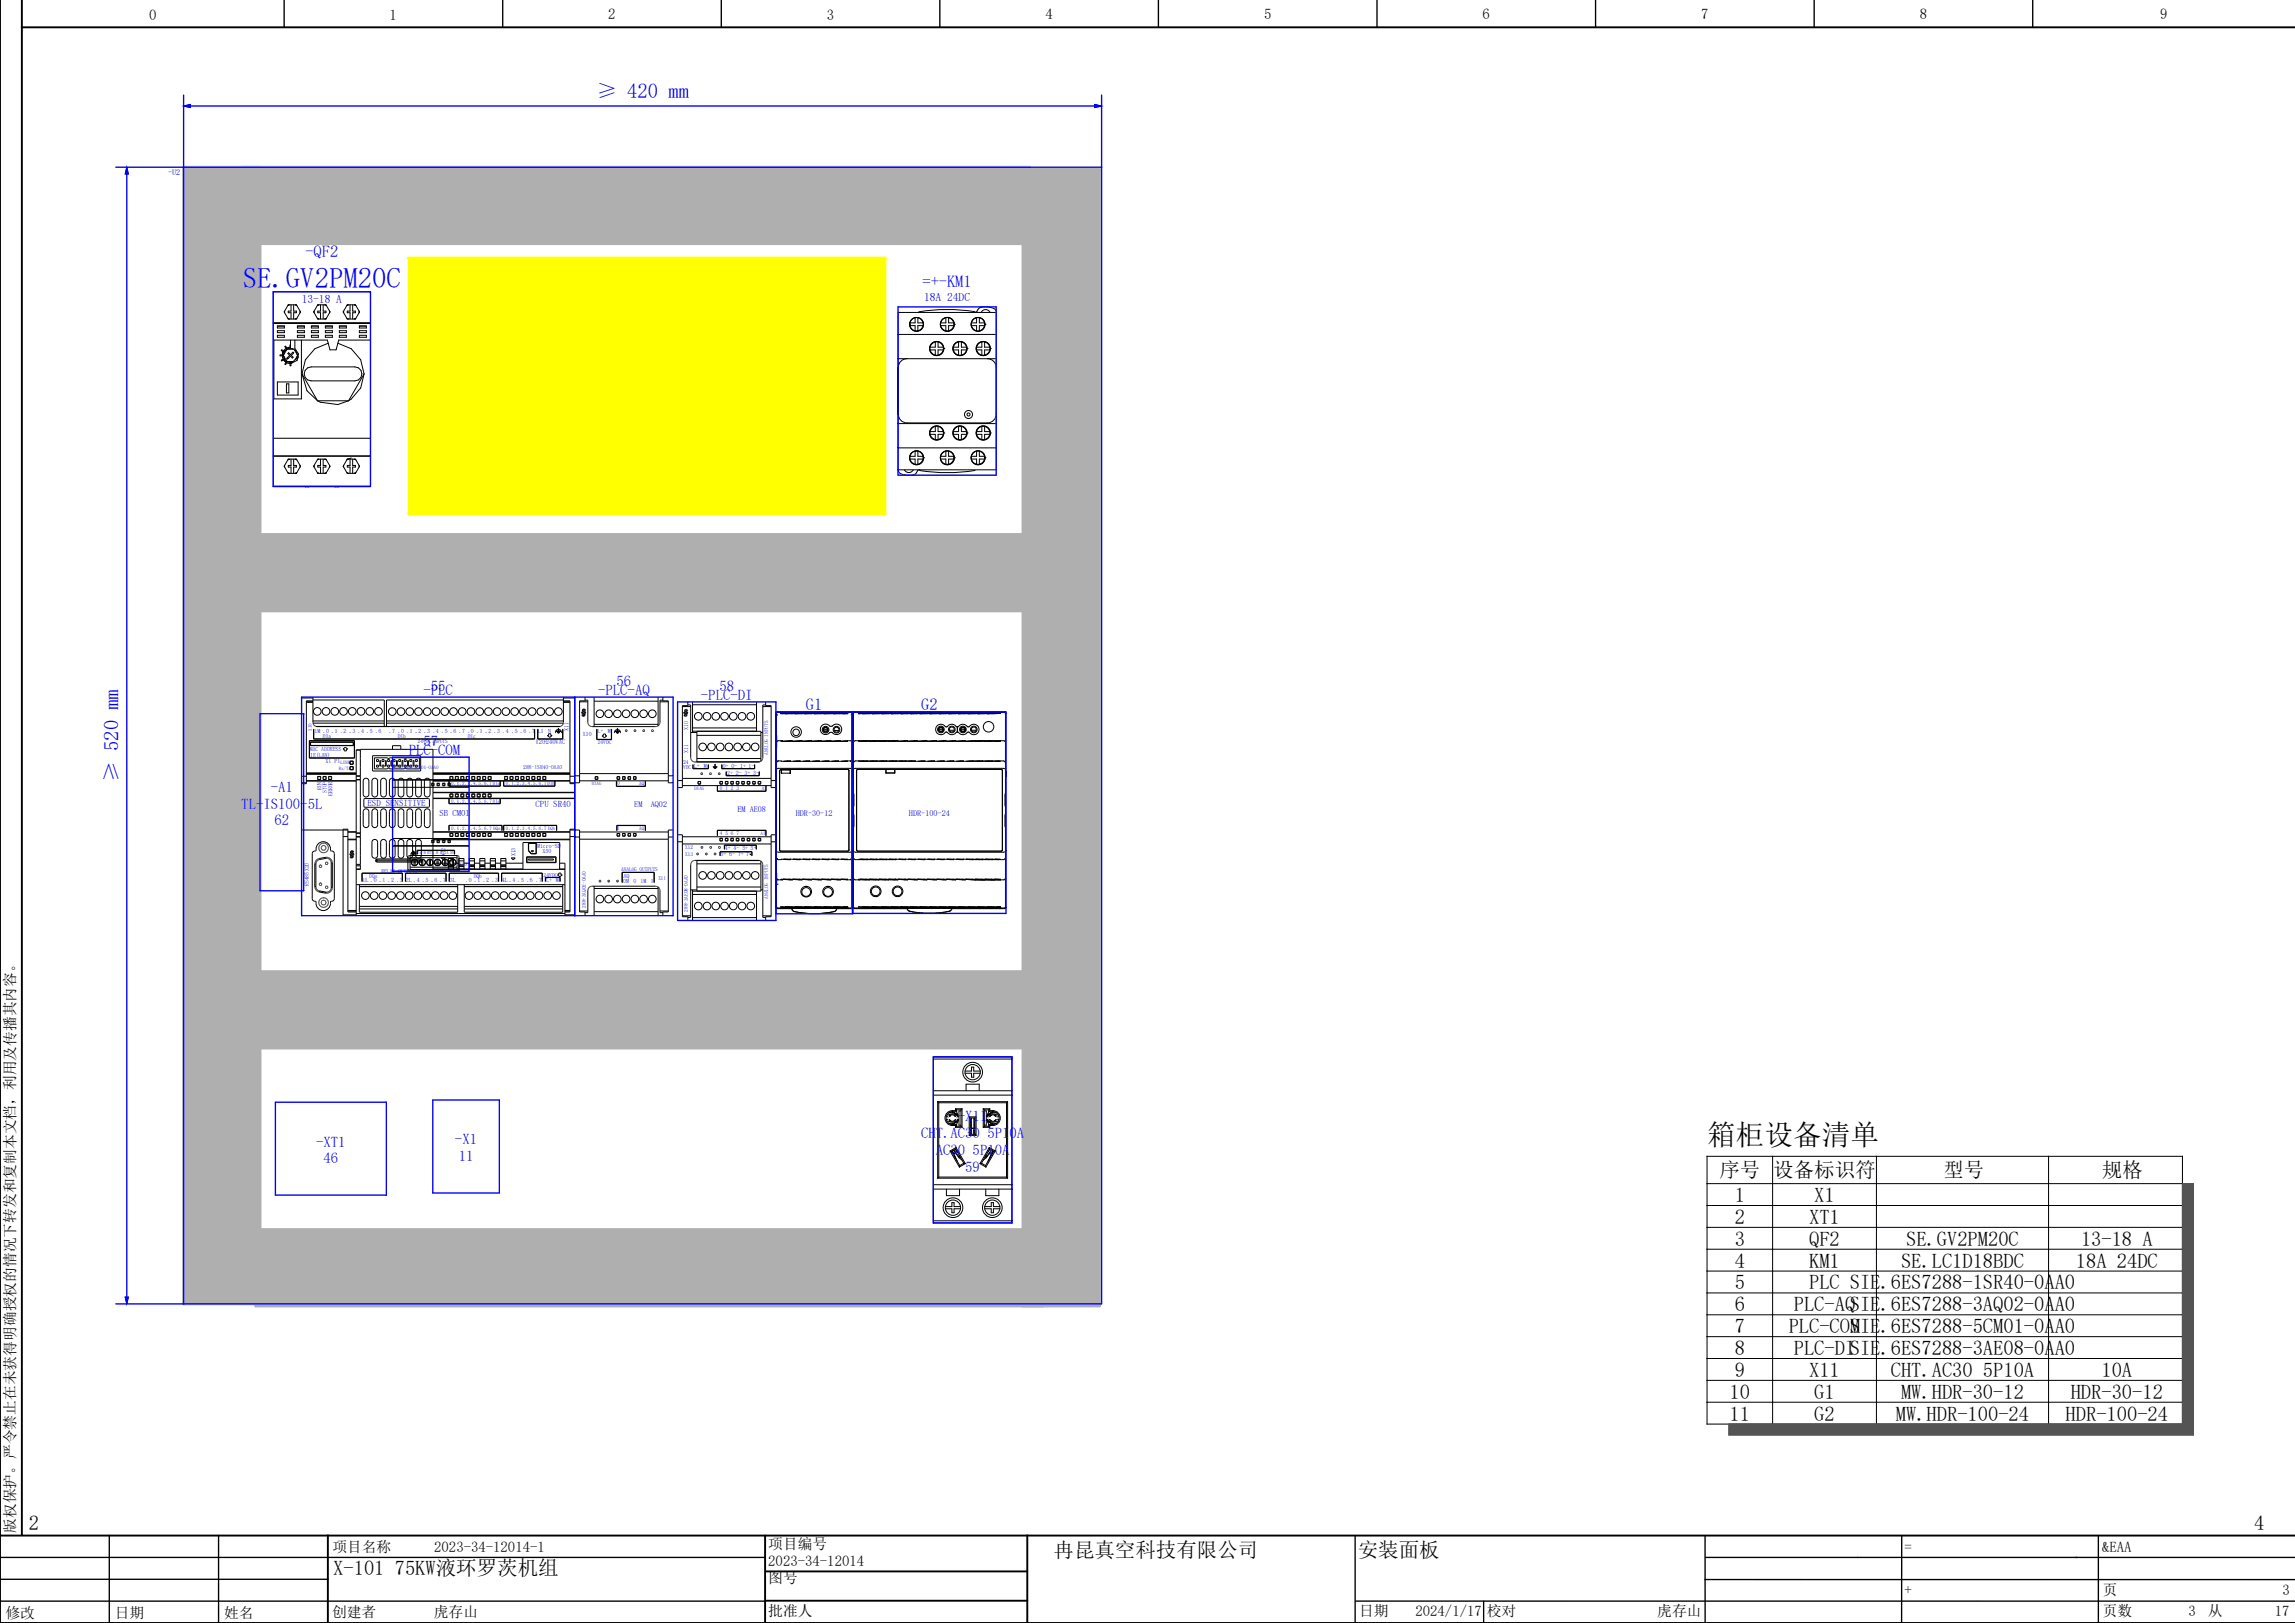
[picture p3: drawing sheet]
<svg xmlns="http://www.w3.org/2000/svg" width="420mm" height="297mm" viewBox="0 0 420 297" stroke-linecap="round" stroke-linejoin="round" font-family="sans-serif">
<defs><g id="words">
<text font-size="5.3" fill="#00f" x="44.5" y="52.7">SE.GV2PM20C</text>
<text font-size="5.3" x="312.4" y="209.6">箱柜设备清单</text>
<g font-size="3.7" fill="#00f">
<text x="109.2" y="17.9">≥ 420 mm</text>
<text x="21.7" y="143" transform="rotate(-90 21.7 143)">≥ 520 mm</text>
</g>
<g font-size="3.7">
<text x="314.6" y="215.4">序号</text>
<text x="324.5" y="215.4">设备标识符</text>
<text x="355.6" y="215.4">型号</text>
<text x="384.7" y="215.4">规格</text>
<text x="317.5" y="219.9">1</text>
<text x="332" y="219.9">X1</text>
<text x="317.5" y="223.9">2</text>
<text x="317.5" y="227.9">3</text>
<text x="331.1" y="223.9">XT1</text>
<text x="331.1" y="227.9">QF2</text>
<text x="348.8" y="227.9">SE.GV2PM20C</text>
<text x="380.8" y="227.9">13-18 A</text>
<text x="317.5" y="231.9">4</text>
<text x="331.1" y="231.9">KM1</text>
<text x="347.9" y="231.9">SE.LC1D18BDC</text>
<text x="379.9" y="231.9">18A 24DC</text>
<text x="317.5" y="235.9">5</text>
<text x="317.5" y="239.9">6</text>
<text x="328.3" y="239.9">PLC-AQSIE.6ES7288-3AQ02-0AA0</text>
<text x="331.1" y="235.9">PLC SIE.6ES7288-1SR40-0AA0</text>
<text x="317.5" y="243.9">7</text>
<text x="327.3" y="243.9">PLC-COM</text>
<text x="338.5" y="243.9">SIE.6ES7288-5CM01-0AA0</text>
<text x="317.5" y="247.9">8</text>
<text x="317.5" y="251.9">9</text>
<text x="328.3" y="247.9">PLC-DISIE.6ES7288-3AE08-0AA0</text>
<text x="331.1" y="251.9">X11</text>
<text x="346" y="251.9">CHT.AC30 5P10A</text>
<text x="384.6" y="251.9">10A</text>
<text x="316.5" y="255.9">10</text>
<text x="332" y="255.9">G1</text>
<text x="347.9" y="255.9">MW.HDR-30-12</text>
<text x="379" y="255.9">HDR-30-12</text>
<text x="316.5" y="259.9">11</text>
<text x="332" y="259.9">G2</text>
<text x="347" y="259.9">MW.HDR-100-24</text>
<text x="378" y="259.9">HDR-100-24</text>
<text x="5.3" y="280">2</text>
<text x="412.6" y="280">4</text>
<text x="192.8" y="285">冉昆真空科技有限公司</text>
<text x="248.5" y="284.9">安装面板</text>
<text x="61" y="288.2">X-101 75KW液环罗茨机组</text>
</g>
<g font-size="3" fill="#00f">
<text x="55.9" y="47">-QF2</text>
<text x="168.8" y="52.5">=+-KM1</text>
<text x="147.5" y="129.9">G1</text>
<text x="168.6" y="129.9">G2</text>
</g>
<g font-size="2.7">
<text x="27.3" y="3.6">0</text>
<text x="71.3" y="3.6">1</text>
<text x="111.3" y="3.6">2</text>
<text x="151.3" y="3.6">3</text>
<text x="191.3" y="3.6">4</text>
<text x="231.3" y="3.6">5</text>
<text x="271.3" y="3.5">6</text>
<text x="311.3" y="3.5">7</text>
<text x="351.3" y="3.5">8</text>
<text x="395.3" y="3.5">9</text>
<text x="2.8" y="280.5" transform="rotate(-90 2.8 280.5)">版权保护。严令禁止在未获得明确授权的情况下转发和复制本文档，利用及传播其内容。</text>
<text x="60.8" y="284">项目名称</text>
<text x="79.5" y="284">2023-34-12014-1</text>
<text x="140.6" y="286.5">2023-34-12014</text>
<text x="140.6" y="283.4">项目编号</text>
<text x="348.5" y="284">=</text>
<text x="384.7" y="284">&amp;EAA</text>
<text x="140.6" y="289.7">图号</text>
<text x="348.5" y="291.8">+</text>
<text x="384.8" y="291.8">页</text>
<text x="417.7" y="291.8">3</text>
<text x="1" y="296">修改</text>
<text x="21" y="296">日期</text>
<text x="41" y="296">姓名</text>
<text x="60.8" y="296">创建者</text>
<text x="79.4" y="296">虎存山</text>
<text x="140.6" y="295.8">批准人</text>
<text x="248.7" y="295.8">日期</text>
<text x="259" y="295.8">2024/1/17</text>
<text x="272.1" y="295.8">校对</text>
<text x="303.3" y="295.8">虎存山</text>
<text x="384.8" y="295.8">页数</text>
<text x="400.5" y="295.8">3</text>
<text x="404" y="295.8">从</text>
<text x="416.3" y="295.8">17</text>
</g>
<g font-size="2.7" fill="#00f">
<text x="112.8" y="125.6">56</text>
<text x="77.5" y="127.2">-PLC</text>
<text x="78.8" y="126.4">55</text>
<text x="109.5" y="127.2">-PLC-AQ</text>
<text x="128.3" y="128.1">-PLC-DI</text>
<text x="131.6" y="126.5">58</text>
<text x="77.5" y="136.6">57</text>
<text x="73.4" y="138.2">-PLC-COM</text>
<text x="44.2" y="148">TL-IS100-5L</text>
<text x="49.6" y="144.9">-A1</text>
<text x="50.2" y="151">62</text>
<text x="57.8" y="209.8">-XT1</text>
<text x="83.3" y="209.4">-X1</text>
<text x="168.6" y="208.2">CHT.AC30 5P10A</text>
<text x="175.3" y="205.1">-X11</text>
<text x="59.2" y="212.9">46</text>
<text x="83.9" y="212.5">11</text>
<text x="171.2" y="211.3">AC30 5P10A</text>
<text x="176.6" y="214.4">59</text>
</g>
<g font-size="2.1" fill="#00f">
<text x="55.2" y="55.5">13-18 A</text>
<text x="169.1" y="55.1">18A 24DC</text>
</g>
<g font-size="1.6" fill="#00f">
<text x="67.3" y="147.5">ESD SENSITIVE</text>
<text x="80.4" y="149.3">SB CM01</text>
<text x="98" y="147.7">CPU SR40</text>
</g>
<g font-size="1.5" fill="#00f">
<text x="30.8" y="32.1">-U2</text>
<text x="116.1" y="147.8">EM</text>
<text x="119.1" y="147.8">AQ02</text>
<text x="135" y="148.5">EM AE08</text>
<text x="145.6" y="149.3">HDR-30-12</text>
<text x="166.4" y="149.3">HDR-100-24</text>
</g>
<text font-size="1.2" fill="#00f" x="98" y="136.2">120-240VAC</text>
<g font-size="1.1" fill="#00f">
<text x="56.7" y="137.5">MAC ADDRESS</text>
<text x="57.6" y="134.1">1M .0 .1 .2 .3 .4 .5 .6</text>
<text x="71.2" y="134.1">.7 .0 .1 .2 .3 .4 .5 .6 .7 .0 .1 .2 .3 .4 .5 .6 .7 L1</text>
<text x="100.3" y="134.1">N</text>
<text x="104" y="133.7" transform="rotate(-90 104 133.7)">X11</text>
<text x="106.7" y="134.6">X10</text>
<text x="109.3" y="134.1">L+</text>
<text x="111.2" y="134.1">M</text>
<text x="125.9" y="137.7" transform="rotate(-90 125.9 137.7)">X11</text>
<text x="125.9" y="133.6" transform="rotate(-90 125.9 133.6)">X10</text>
<text x="56.8" y="138.5">IE(LAN)</text>
<text x="59.6" y="139.6">X1 P1</text>
<text x="128.8" y="140.5">M</text>
<text x="132.3" y="140.5">0+ 0- 1+ 1-</text>
<text x="133.1" y="141.8">2+ 2- 3+ 3-</text>
<text x="58.8" y="144.6" transform="rotate(-90 58.8 144.6)">RUN</text>
<text x="59.8" y="145.2" transform="rotate(-90 59.8 145.2)">STOP</text>
<text x="60.8" y="145.7" transform="rotate(-90 60.8 145.7)">ERROR</text>
<text x="98.3" y="155.2">Micro-SD</text>
<text x="132.7" y="155.5">4+ 4- 5+ 5-</text>
<text x="66.4" y="161.5">1L .0 .1 .2 .3</text>
<text x="74.2" y="161.5">2L .4 .5 .6 .7</text>
<text x="81.5" y="156.7" transform="rotate(-90 81.5 156.7)">X12</text>
<text x="82.3" y="161.5">3L</text>
<text x="85.2" y="161.5">.0 .1 .2 .3</text>
<text x="91.8" y="161.5">4L .4 .5 .6 .7 L+ M</text>
<text x="94.3" y="156.7" transform="rotate(-90 94.3 156.7)">X13</text>
<text x="99.3" y="156.2">X50</text>
<text x="114" y="161.6">0M</text>
<text x="114.1" y="160.6">AQ</text>
<text x="115.9" y="161.6">0</text>
<text x="117.2" y="161.6">1M</text>
<text x="119.1" y="161.6">1</text>
<text x="131.9" y="156.7">6+ 6- 7+ 7-</text>
</g>
<g font-size="1" fill="#00f">
<text x="59.1" y="135.1">DIa</text>
<text x="72.8" y="135.1">DIb</text>
<text x="76.5" y="136">24VDC INPUTS</text>
<text x="85.6" y="135.1">DIc</text>
<text x="109.4" y="136.2">24VDC</text>
<text x="95.8" y="140.8">288-1SR40-0AA0</text>
<text x="112.9" y="143.6">0</text>
<text x="125" y="139.9">24</text>
<text x="125" y="140.7">VDC L+</text>
<text x="140.6" y="138.1" transform="rotate(-90 140.6 138.1)">ANALOG INPUTS</text>
<text x="131.8" y="144.6">0</text>
<text x="132.8" y="144.6">1</text>
<text x="133.8" y="144.6">2</text>
<text x="134.8" y="144.6">3</text>
<text x="112.9" y="151.9">1</text>
<text x="125.4" y="155.4">X12</text>
<text x="131.8" y="152.8">4</text>
<text x="132.8" y="152.8">5</text>
<text x="133.8" y="152.8">6</text>
<text x="134.8" y="152.8">7</text>
<text x="67.6" y="160.6">DQa</text>
<text x="69.8" y="159.7">RELAY OUTPUTS</text>
<text x="86.7" y="160.6">DQb</text>
<text x="99.5" y="160.5">24VDC</text>
<text x="113.7" y="159.3">ANALOG OUTPUTS</text>
<text x="120.5" y="161">X11</text>
<text x="125.4" y="156.6">X13</text>
<text x="56.5" y="162.1" transform="rotate(-90 56.5 162.1)">RS485X20</text>
<text x="107.2" y="166.1" transform="rotate(-90 107.2 166.1)">288-3AQ02-0AA0</text>
<text x="125.9" y="166.8" transform="rotate(-90 125.9 166.8)">288-3AE08-0AA0</text>
<text x="140.6" y="164.4" transform="rotate(-90 140.6 164.4)">ANALOG INPUTS</text>
</g>
<g font-size=".9" fill="#00f">
<text x="57.1" y="133.7" transform="rotate(-90 57.1 133.7)">X10</text>
<text x="62" y="140.9">Rx/Tx</text>
<text x="62.3" y="139.9">LINK</text>
<text x="72.1" y="140.7">6ES7288-5CM01-0AA0</text>
<text x="82.1" y="143.7">.0.1.2.3</text>
<text x="86.1" y="143.7">.4.5.6.7 DIa .0.1.2.3.4.5.6.7 DIb</text>
<text x="108.3" y="143.7">DIAG</text>
<text x="117" y="143.6">AQ</text>
<text x="82.1" y="146.9">.0.1.2.3</text>
<text x="86.1" y="146.9">.4.5.6.7 DIc</text>
<text x="127.1" y="144.5">DIAG</text>
<text x="139.4" y="144.6">AI</text>
<text x="82.1" y="151.9">.0.1.2.3</text>
<text x="86.1" y="151.9">.4.5.6.7 DQa .0.1.2.3.4.5.6.7 DQb</text>
<text x="117" y="151.9">AQ</text>
<text x="139.2" y="152.8">AI</text>
<text x="84" y="158.4">X20</text>
</g>
<text font-size=".8" fill="#00f" x="76.4" y="156.3">Tx/B RTS M Rx/A 5V</text>
</g></defs>
<g fill="none" stroke="#000" stroke-width=".25">
<path d="M52 0v5M92 0v5M132 0v5M172 0v5M212 0v5M252 0v5M292 0v5M332 0v5M372 0v5M0 293h140M0 285h140M0 289h60"/>
<path d="M20 281v16M40 281v16M248 281.1v15.9M248.1 293h171.9M271.5 293v4M312 281.2l.1 15.5M312 289l107.9 .1M348 281v15.9M384 281.2v15.6M420 285h-108"/>
</g>
<path d="M4 0v281M0 0v297h420M4 5h416M0 281h420M60 281v16M140 287.6h48M140 281v15.8M140.1 292.9h47.9M188 281v16" fill="none" stroke="#000" stroke-width=".35"/>
<g fill="none" stroke="#000" stroke-width=".18">
<path d="M50 59.2h17.8M50 53.4h17.8v35.7h-17.8zM50 59h17.8M50.8 59.7h1.2v.3h-1.2zM52.1 56.9v.4M52.7 58.3l.3 .1M52.8 55.8h1.5l.7 1.3-.7 1.3h-1.5l-.8-1.3zM52.8 58.3l.1 .1M52.9 55.8l-.1 .1M53 55.8l-.3 .1M53.3 55.8v1.1h-.5v.3h.5v1.2M53.7 55.8v1.1h.5v.3h-.5v1.2"/>
<path d="M54 55.8l.3 .1M54.1 55.8h.1M54.2 58.3l-.1 .1M54.3 58.3l-.3 .1M54.4 59.7h1.3v.3h-1.3zM54.9 56.9v.4M57 59.7h1.3v.3h-1.3zM57.5 56.9v.4M58.1 58.3l.3 .1M58.2 55.8h1.5l.7 1.3-.7 1.3h-1.5l-.8-1.3zM58.2 58.3l.1 .1M58.3 55.8l-.1 .1"/>
<path d="M58.4 55.8l-.3 .1M58.7 55.8v1.1h-.5v.3h.5v1.2M59.1 55.8v1.1h.5v.3h-.5v1.2M59.4 55.8l.3 .1M59.5 55.8h.1M59.5 59.7h1.3v.3h-1.3zM59.6 58.3l-.1 .1M59.7 58.3l-.3 .1M60.3 56.9v.4M62.1 59.7h1.3v.3h-1.3zM62.9 56.9v.4M63.5 58.3l.3 .1"/>
<path d="M63.6 55.8h1.5l.7 1.3-.7 1.3h-1.5l-.8-1.3zM63.6 58.3l.1 .1M63.7 55.8l-.1 .1M63.8 55.8l-.3 .1M64.1 55.8v1.1h-.5v.3h.5v1.2M64.5 55.8v1.1h.5v.3h-.5v1.2M64.8 55.8l.3 .1M64.9 55.8h.1M65 58.3l-.1 .1M65.1 58.3l-.3 .1M65.7 56.9v.4M65.8 59.7h1.2v.3h-1.2z"/>
<path d="M166.5 59.4h.1M166.5 59.6a1.22 1.22 0 0 0 1 .9M166.5 59.1v.5M166.5 59.6h1v.9M167.5 58.2a1.22 1.22 0 0 0-1 .9M167.5 58.2l.3-.1a1.21 1.21 0 0 1 1.1 1M167.5 58.2v.9h-1M168 58.2v.9h.9M168.9 59.6h-.9v.9M168.9 59.1v.5M168.9 59.6a1.22 1.22 0 0 1-1.4 .9M172.2 59.1v.5"/>
<path d="M172.2 59.6a1.22 1.22 0 0 0 .9 .9M172.2 59.6h.9v.9M173.1 58.2h.5M173.1 58.2a1.22 1.22 0 0 0-.9 .9M173.1 58.2v.9h-.9M173.6 58.2v.9h.9M173.6 58.2a1.22 1.22 0 0 1 .9 .9M174.5 59.6h-.9v.9M174.5 59.1v.5M174.5 59.6a1.22 1.22 0 0 1-.9 .9M174.7 59.4h.1M177.8 59.1v.5"/>
<path d="M177.8 59.6a1.22 1.22 0 0 0 .9 .9M177.8 59.6h.9v.9M178.4 57.2l.3-.1 .3-.5a2.58 2.58 0 0 1 3.1 0l.2 .6M178.4 57a32.1 32.1 0 0 0-10.3 .1M178.7 58.2h.5M178.7 58.2a1.22 1.22 0 0 0-.9 .9M178.7 58.2v.9h-.9M179.2 58.2v.9h1M179.2 58.2a1.22 1.22 0 0 1 1 .9M179.6 57.2l.1-.2a.9 .9 0 0 1 1.5 .2M180.2 59.1v.5M180.2 59.6a1.22 1.22 0 0 1-1 .9"/>
<path d="M180.2 59.6h-1v.9M180.3 59.4h.1M182.3 57.2h-18v28.8M182.3 57.2v28.8h-18M50 62.2h9.9l.5 1.8h1.1l.5-1.8h5.8M50.1 62.2v10.8h5.1v-10.8M50.8 69.9h3.8v2.4h-3.8zM50.8 60.5h1.2v.4h-1.2zM50.8 61.4h1.2v.3h-1.2zM51.7 65h-.4v.1h.4M51.7 65v.1M51.7 65.1l.1 .6"/>
<path d="M51.8 65.7l-.3 .2 .1 .2 .3-.2M51.8 64.4l-.1 .6M51.8 65.7l.1 .2M51.9 65.1l.5 .9M51.9 64.2l-.3-.2-.1 .2 .3 .2M51.9 64.3l-.1 .2 .2 1.5M51.9 64.2l-.1 .2M51.9 65.9l.4 .4M51.9 65.2l.2 .6 .6 .4M52 65.9l.1 .2M52.1 66l1.3 .4M52.3 63.8l-.4 .4"/>
<path d="M52.3 66.3l-.2 .3 .2 .1 .2-.3M52.3 66.3l.2 .1M52.4 70.2h.5v1.7h-.5zM52.4 64l-.5 1M52.5 63.7l-.2-.4-.2 .1 .2 .4M52.5 63.7l-.2 .1M52.5 66.4l.6 .1M52.5 65.5l.2 .2h-.2zM52.6 66.2h1M52.6 63.9h1.1M52.8 64.6l.4 .3 .4-.5 .1 .2-.4 .4 .3 .4-.1 .1-.3-.3-.4 .4-.2-.2 .4-.4-.3-.3zM52.9 66.3h.6"/>
<path d="M53.1 63.5l-.6 .2M53.1 66.5v.4h.1v-.4M53.1 66.5h.1M53.1 63.5h.1M53.2 63.5l-1.4 .9M53.2 63.1l-.1 .4M53.2 63.5h-.1M53.2 62.2v1.3M53.9 64l.6 1M54 62.2v1.6l.6 1-.3 1.2M54.2 64.3l-.6-.5h-.8l-.7 .5-.2 .7M54.2 64.4l.3 .6"/>
<path d="M54.3 66l-1.1 .5M54.4 61.4h1.3v.3h-1.3zM54.4 60.5h1.3v.4h-1.3zM54.5 65l-.5 .8M54.5 65l-.2 .6M54.5 65.4l-1.3 1.1M54.6 65.3l-.3 .7M55.3 68.4l.9 3.1 1.9 1.8M55.3 68.4l2.8 4.9M56.3 67.3l.6-.2h8a1.28 1.28 0 0 1 1.3 1.3 1.28 1.28 0 0 1-1.3 1.3h-8a1.28 1.28 0 0 1-1.2-.9 1.28 1.28 0 0 1 .6-1.5zM57 61.4h1.3v.3h-1.3zM57 60.5h1.3v.4h-1.3z"/>
<path d="M58.1 73.3l.5 .3 3.2 .4 2-.7M58.1 73.3h5.7M59.5 61.4h1.3v.3h-1.3zM59.5 60.5h1.3v.4h-1.3zM60.1 62.8l-2.5 1-1.7 2-.6 2.6M61.8 62.8l2.5 1 1.7 2 .6 2.6M62.1 61.4h1.3v.3h-1.3zM62.1 60.5h1.3v.4h-1.3zM65.8 61.4h1.2v.3h-1.2zM65.8 60.5h1.2v.4h-1.2zM66.6 68.4l-2.8 4.9M66.6 68.4l-.6 2.6-1.7 2-.5 .3"/>
<path d="M164.3 65.6h18M164.3 61.2h18M164.3 77.5h18M166 65.6a1.61 1.61 0 0 0-1.6 1.6v8.6a1.6 1.6 0 0 0 1.6 1.6h14.7a1.61 1.61 0 0 0 1.6-1.6v-8.6a1.61 1.61 0 0 0-1.6-1.6M170.2 79.5a1.23 1.23 0 0 0 1 .9M170.2 79v.5M170.2 63.5v.5M170.2 64a1.23 1.23 0 0 0 1 1M170.2 64h1v1M170.2 79.5h1v.9M171.2 78h.5M171.2 78a1.23 1.23 0 0 0-1 1"/>
<path d="M171.2 62.6h.5M171.2 65h.5M171.2 62.6a1.23 1.23 0 0 0-1 .9M171.2 62.6v.9h-1M171.2 78v1h-1M171.7 62.6v.9h.9M171.7 78v1h.9M171.7 78a1.23 1.23 0 0 1 .9 1M171.7 62.6a1.23 1.23 0 0 1 .9 .9M172.6 64h-.9v1M172.6 79.5h-.9v.9M172.6 79v.5"/>
<path d="M172.6 79.5a1.23 1.23 0 0 1-.9 .9M172.6 63.5v.5M172.6 64a1.23 1.23 0 0 1-.9 1M172.7 63.8h.1M172.7 79.2h.1M173.1 60.5h.5M174.5 79v.5M174.5 63.5v.5M174.5 79.5a1.22 1.22 0 0 0 .9 .9M174.5 64a1.23 1.23 0 0 0 .9 1M174.5 79.5h.9v.9M174.5 64h.9v1"/>
<path d="M175.4 78h.5M175.4 62.6h.5M175.4 78a1.23 1.23 0 0 0-.9 1M175.4 62.6a1.22 1.22 0 0 0-.9 .9M175.4 78v1h-.9M175.4 62.6v.9h-.9M175.9 78v1h1M175.9 62.6v.9h1M175.9 65h-.5M175.9 78a1.22 1.22 0 0 1 1 1M175.9 62.6a1.22 1.22 0 0 1 1 .9M176.9 79v.5"/>
<path d="M176.9 63.5v.5M176.9 79.5a1.22 1.22 0 0 1-1 .9M176.9 64a1.22 1.22 0 0 1-1 1M176.9 79.5h-1v.9M176.9 64h-1v1M177 63.8h.1M177 79.2h.1M178.7 60.5h.5M178.7 79v.5M178.7 63.5v.5M178.7 79.5a1.23 1.23 0 0 0 1 .9M178.7 64a1.23 1.23 0 0 0 1 1"/>
<path d="M178.7 79.5h1v.9M178.7 64h1v1M179.7 78h.5M179.7 62.6h.5M179.7 65h.5M179.7 78a1.23 1.23 0 0 0-1 1M179.7 62.6a1.23 1.23 0 0 0-1 .9M179.7 78v1h-1M179.7 62.6v.9h-1M180.2 78v1h.9M180.2 62.6v.9h.9M180.2 78a1.23 1.23 0 0 1 .9 1"/>
<path d="M180.2 62.6a1.23 1.23 0 0 1 .9 .9M181.1 79.5h-.9v.9M181.1 64h-.9v1M181.1 79v.5M181.1 63.5v.5M181.1 79.5a1.23 1.23 0 0 1-.9 .9M181.1 64a1.23 1.23 0 0 1-.9 1M181.2 63.8h.1M181.2 79.2h.1M50 89h17.8M50 83.5h17.8M50 83.4h17.8"/>
<path d="M50 80.2h17.8M52.1 85.1v.4M52.7 86.5l.3 .1M52.8 84h1.5l.7 1.3-.7 1.3h-1.5l-.8-1.3zM52.8 86.6h.1M52.9 84l-.1 .1M53 84l-.3 .1M53.3 84v1.2h-.5v.3h.5v1.1M53.7 84v1.2h.5v.3h-.5v1.1M54 84l.3 .1M54.1 84l.1 .1M54.2 86.5l-.1 .1"/>
<path d="M54.3 86.5l-.3 .1M54.9 85.1v.4M55.9 89v.1M56.5 89v.1M57.5 85.1v.4M58.1 86.5l.3 .1M58.2 84h1.5l.7 1.3-.7 1.3h-1.5l-.8-1.3zM58.2 86.6h.1M58.3 84l-.1 .1M58.4 84l-.3 .1M58.7 84v1.2h-.5v.3h.5v1.1M59.1 84v1.2h.5v.3h-.5v1.1"/>
<path d="M59.4 84l.3 .1M59.5 84l.1 .1M59.6 86.5l-.1 .1M59.7 86.5l-.3 .1M60.3 85.1v.4M61.3 89v.1M61.9 89v.1M62.9 85.1v.4M63.5 86.5l.3 .1M63.6 84h1.5l.7 1.3-.7 1.3h-1.5l-.8-1.3zM63.6 86.6h.1M63.7 84l-.1 .1"/>
<path d="M63.8 84l-.3 .1M64.1 84v1.2h-.5v.3h.5v1.1M64.3 83.8l-.7 .2M64.5 84v1.2h.5v.3h-.5v1.1M64.8 84l.3 .1M64.9 84l.1 .1M65 86.5l-.1 .1M65.1 86.5l-.3 .1M65.7 85.1v.4M164.3 82h18M164.3 86a1.46 1.46 0 0 0 1.7 1l1.2-.1M165.5 86a.9 .9 0 0 0 .8 .5 .9 .9 0 0 0 .8-.5"/>
<path d="M166.5 83.5v.5M166.5 84a1.22 1.22 0 0 0 1.2 1 1.22 1.22 0 0 0 1.2-1M166.5 84h1v.9M167.5 82.6l.3-.1a1.21 1.21 0 0 1 1.1 1M167.5 82.6a1.22 1.22 0 0 0-1 .9M167.5 82.6v.9h-1M168 82.6v.9h.9M168.3 86l-.3 .1-.4 .6-.4 .2M168.9 83.5v.5M168.9 84h-.9v.9M169 83.8h.1M171.2 80.4h.5"/>
<path d="M172.2 83.5v.5M172.2 84a1.22 1.22 0 0 0 1.1 1 1.22 1.22 0 0 0 1.2-1M172.2 84h.9v.9M173.1 82.6a1.22 1.22 0 0 0-.9 .9M173.1 82.6h.5M173.1 82.6v.9h-.9M173.6 82.6v.9h.9M173.6 82.6a1.22 1.22 0 0 1 .9 .9M174.5 83.5v.5M174.5 84h-.9v.9M174.7 83.8h.1M175.9 80.4h-.5"/>
<path d="M177.8 83.5v.5M177.8 84a1.22 1.22 0 0 0 1.2 1 1.22 1.22 0 0 0 1.2-1M177.8 84h.9v.9M178.4 86.1a32.2 32.2 0 0 1-10.1 0M178.7 82.6a1.22 1.22 0 0 0-.9 .9M178.7 82.6h.5M178.7 82.6v.9h-.9M179.2 82.6v.9h1M179.2 82.6a1.22 1.22 0 0 1 1 .9M179.7 80.4h.5M180.2 83.5v.5M180.2 84h-1v.9"/>
<path d="M180.3 83.8h.1M55.2 127.7h2.1M56.1 128.5h1.2M56.1 128.4h1.2M56.6 135.5h8.3v3.2h-8.3zM56.6 135.6h8.2v3.1h-8.2zM56.8 135.8h7.9v.6h-7.9zM56.8 135.8h7.8v.6M57.3 127.6v4.6M57.3 128.2h-1.2v15.2h-.9M57.3 128.1h13v4.8M57.3 131.9h13"/>
<path d="M57.3 132.2h.1M57.3 132.2v.1M57.3 132.3v.1M57.3 132.3h13M57.3 132.4h.1M57.3 132.4v.1M57.3 132.5h.1M57.4 132.5v.1M57.4 132.6h.1M57.4 133.4v1.8h40.4l.1-1.8v1.8h-40.5zM57.4 132.6l.1 .1M57.5 132.7h.1"/>
<path d="M57.5 132.7v.1M57.5 132.8h.1M57.6 132.8h.1M57.6 132.8l.1 .1M57.7 132.9h.1M57.8 132.9h.1M57.8 132.9h44.7M57.9 132.9h.1M57.9 132.9l.1 .1M58 133h.1M62.8 137.1l.4-.4 .4 .4h-.2v.3h-.4v-.3zM64 139.3h.6v.6h-.6z"/>
<path d="M64.1 139.3h.5v.5h-.5zM65.9 137.2h-.7v30.4M68.2 138.3h8.8v2.8h-8.8zM68.5 138.7h2.4l.1 .1 .3-.1h2.7l.1 .1 .3-.1h2.3v2h-2.3l-.2-.1-.2 .1h-2.7l-.1-.1-.3 .1h-2.4zM68.9 139h.4v.4h-.4zM69.5 139.2h.2v1h-.2zM69.9 139h.4v.4h-.4zM70.5 139.2h.2v1h-.2zM70.7 132.3h32.4M70.7 131.9h32.4M70.9 139h.4v.4h-.4zM71.5 139.2h.2v1h-.2z"/>
<path d="M71.8 137.1v-.6h1.6v.6M71.9 139h.4v.4h-.4zM72.6 139.2h.1v1h-.1zM73 139h.3v.4h-.3zM73.6 139.2h.1v1h-.1zM74 139h.3v.4h-.3zM74.6 139.2h.1v1h-.1zM75 139h.4v.4h-.4zM75.6 139.2h.2v1h-.2zM76 139h.4v.4h-.4zM98.4 133.4v1.8h4.6v-1.8v1.8h-4.6zM100.4 134.3h.4v.3h.2l-.4 .3-.4-.3h.2z"/>
<path d="M101.6 134.1h.1M101.6 134v.1M101.6 134h.1M101.6 133.9v.1M101.7 133.9h-.1M101.7 133.9h.1M101.7 134.1h.1M101.7 134v.1M101.7 134h.1M101.7 133.8v.1M101.7 133.9v.1M101.7 133.8h.1"/>
<path d="M101.7 133.7v.1M101.7 133.7h.1M101.8 133.8h-.1M101.8 133.7h.1M101.8 133.7h-.1M101.8 133.7v.1M101.8 133.8h.8zM101.8 133.6h.1M101.9 133.7h-.1M101.9 133.6h.1M101.9 133.6v.1M101.9 134h.6z"/>
<path d="M101.9 133.5v.1M102 133.6h.1M102 133.5h-.1M102 133.5h.1M102.1 133.5h-.1M102.1 134.1h.2zM102.1 133.5l-.1 .1M102.1 133.5h.1M102.2 133.5h-.1M102.2 133.5h.1M102.2 133.8v-.6v.6M102.3 133.5h.1"/>
<path d="M102.4 133.5h.1M102.4 133.6h.1M102.4 133h-.1M102.4 133h.1M102.5 133.5v.1M102.5 133.6h.1M102.5 132.9l-.1 .1M102.5 132.9h.1M102.5 133.6l.1 .1M102.6 133.7h.1M102.6 133.6h.1M102.6 132.9h.1"/>
<path d="M102.6 132.9h-.1M102.6 133.6v.1M102.6 133.8h.1M102.7 133.8h.1M102.7 133.7h.1M102.7 133.8v.1M102.7 132.9h-.1M102.7 133.9h.1M102.7 132.9h.1M102.7 133.9v.1M102.7 134h.1M102.7 134.1h.1"/>
<path d="M102.7 132.8v.1M102.8 133.9h.1M102.8 134h.1M102.8 134.1h.1M102.8 134v.1M102.8 132.8h.1M102.9 132.8h-.1M102.9 132.7h.1M102.9 132.7v.1M102.9 132.6v.1M103 132.6h-.1M103 132.6h.1"/>
<path d="M103 132.5v.1M103 132.5h.1M103.1 132.4l-.1 .1M103.1 132.4v.1M103.1 132.4h.1M103.1 132.3v.1M103.1 132.3h.1M103.1 132.2h.1M103.1 132.2v.1M103.1 128.2h1.2v15.2h.9M103.1 128.1h-32.4v4.8M103.1 127.6v4.6"/>
<path d="M103.1 128.5h1.2M103.1 128.4h1.2M103.1 127.7h2.1M106.1 128.4h1.5M106.7 129.8h.3l.2 .1-.1 .1-.2-.1-.2 .1 .1 .3 .1-.3 .3 .4-.1 .1-.1-.1h-.1l.1 .2a.31 .31 0 0 1-.1 .4 .31 .31 0 0 1-.4-.1l.1-.1 .1 .1 .3-.1-.2-.3-.1 .3-.3-.4h.3l-.1-.3zM107.1 127.6v.7h-1v14.9h-1.8M107.1 128.1h.5v4.1M107.6 132.2h.1M107.6 132.2v.1M107.6 132.3h.1M107.6 132.3v.1M107.6 132.4h.1"/>
<path d="M107.6 132.4v.1M107.6 132.5h.1M107.7 132.5h.1M107.7 132.6h.1M107.7 132.6l.1 .1M107.7 132.7h.1M107.8 132.7h.1M107.8 132.7v.1M107.8 132.8h.1M107.9 132.8h.1M107.9 132.8l.1 .1M108 132.9h.1"/>
<path d="M108.1 132.9h.1M108.2 132.9h.1M108.2 132.9v.1M108.2 133h.1M108.3 133h11.7M108.3 133h.1M108.7 127.6v5.4M108.7 132.5h11.7M108.7 128.3h11.7M109.2 133.4v1.9h2.7v-1.9v1.9h-2.7zM110.4 134.3h.4v.3h.2l-.4 .4-.4-.4h.2zM112.4 134.1h.1"/>
<path d="M112.4 134h.1M112.5 133.9h.1M112.5 134.1h.1M112.5 134v.1M112.5 134h.1M112.5 133.8v.1M112.5 133.9v.1M112.5 133.8h.1M112.5 133.7v.1M112.6 133.8h-.1M112.6 133.8h.1M112.6 133.7h.1"/>
<path d="M112.6 133.7v.1M112.6 133.8l.8 .1zM112.7 133.6h.1M112.7 133.7h.1M112.7 133.6v.1M112.7 134h.6zM112.8 133.6h-.1M112.8 133.6h.1M112.8 133.5v.1M112.8 133.5h.1M112.9 134.1h.2M112.9 134.1v.1"/>
<path d="M112.9 133.6h.1M112.9 133.6h-.1M112.9 133.5h.1M113 133.5l-.1 .1M113 133.5h.1M113 133.3v.5M113 133.3h.1M113 133.5l.1 .1M113.1 133.5h-.1M113.1 133.5h.1M113.1 133.6h.1M113.1 134.1v.1"/>
<path d="M113.2 133.5h.1M113.2 133.6h.1M113.2 133.5v.1M113.3 133.6h.1M113.3 133.6v.1M113.3 133.7h.1M113.4 133.6h.1M113.4 133.7h.1M113.4 133.6v.1M113.4 133.7v.1M113.4 133.8h.1M113.5 133.7v.1"/>
<path d="M113.5 133.8h.1M113.5 133.9h.1M113.5 133.8v.1M113.5 133.9v.1M113.5 134h.1M113.5 134.1h.1M113.6 134h.1M113.6 134v.1M113.6 134.1h.1M114.4 133.7h.1M114.4 133.7v.1M114.4 133.8h.1"/>
<path d="M114.4 133.6v.1M114.4 133.6h.1M114.5 133.8h.1M114.5 133.6h-.1M114.5 133.6h.1M114.5 133.8v.1M114.5 133.9h.1M114.5 133.5h.1M114.5 133.5v.1M114.6 133.9h.1M114.6 133.5h.1M114.7 133.5h.1"/>
<path d="M114.7 133.9h-.1M114.7 133.9h.1M114.7 133.6h.1M114.7 133.8v.1M114.7 133.8h.1M114.8 133.6h.1M114.8 133.8h.1M114.8 133.8h-.1M114.8 133.6v.1M114.8 133.7h.1M114.8 133.7v.1M116 133.7h.1"/>
<path d="M116 133.8h.1M116 133.6h.1M116.1 133.8h.1M116.1 133.6h-.1M116.1 133.8v.1M116.1 133.6h.1M116.1 133.9h.1M116.1 133.5v.1M116.1 133.5h.1M116.2 133.9h.1M116.2 133.5h.1M116.3 133.9h-.1"/>
<path d="M116.3 133.5h.1M116.3 133.9h.1M116.3 133.6h.1M116.3 133.8v.1M116.3 133.8h.1M116.4 133.6h.1M116.4 133.8h.1M116.4 133.6v.1M116.4 133.7h.1M116.4 133.7v.1M117.6 133.7h.1M117.6 133.7v.1"/>
<path d="M117.6 133.8h.1M117.6 133.6v.1M117.6 133.6h.1M117.7 133.8h.1M117.7 133.6h-.1M117.7 133.6h.1M117.7 133.8v.1M117.7 133.9h.1M117.7 133.5v.1M117.7 133.5h.1M117.8 133.9h.1M117.8 133.5h.1"/>
<path d="M117.9 133.9h-.1M117.9 133.5v.1M117.9 133.9h.1M117.9 133.6h.1M117.9 133.8h.1M117.9 133.8v.1M118 133.6h.1M118 133.8h-.1M118 133.8h.1M118 133.6v.1M118 133.7h.1M119.2 133.7h.1"/>
<path d="M119.2 133.8h.1M119.2 133.6h.1M119.3 133.6h.1M119.3 133.8h.1M119.3 133.6h-.1M119.3 133.8v.1M119.3 133.9h.1M119.3 133.5h.1M119.4 133.5h-.1M119.4 133.9h.1M119.4 133.5h.1M119.5 133.5h.1"/>
<path d="M119.5 133.9h-.1M119.5 133.5v.1M119.5 133.9h.1M119.5 133.6h.1M119.5 133.8v.1M119.5 133.8h.1M119.6 133.6h.1M119.6 133.8h.1M119.6 133.7h.1M119.6 133.7v.1M120 133h.1M120.1 133h-.1"/>
<path d="M120.1 133h.1M120.2 132.9l-.1 .1M120.2 132.9h.1M120.3 132.9h-.1M120.3 132.9h.1M120.4 132.9h-.1M120.4 132.9h.1M120.4 132.8v.1M120.4 127.6v5.2M120.5 132.8h.1M120.5 132.8h-.1M120.5 132.7v.1"/>
<path d="M120.6 132.7h.1M120.6 132.6v.1M120.6 132.6h.1M120.7 132.6h.1M120.7 132.5h.1M120.7 132.4h.1M120.7 132.4v.1M120.8 132.3v.1M120.8 132.3h.1M120.8 128.4h1.5M121.3 127.6v.7h1v14.9h.9M121.3 128.1h-.5v4.2"/>
<path d="M124.9 129.3h1.5M125.2 131h.1M125.2 130.1l.1 .1M125.2 130.1h.1M125.2 130.1v.1M125.2 130v.1M125.2 130.2h.1M125.3 130.2h.1M125.3 130h-.1M125.3 130h.1M125.3 131v.1M125.3 131.1h.1"/>
<path d="M125.3 129.9h.1M125.3 130.2v.1M125.3 130.3l.1 .1h-.3l.3 .4 .1-.3 .1 .2M125.3 130.9h-.2l.1 .1M125.3 130.9h.1M125.3 130.9v.1M125.3 131h.1M125.4 131h.1M125.4 129.9h-.1M125.4 130.1h.1M125.4 130.1v.1M125.4 131.1h.1"/>
<path d="M125.4 130v.1M125.4 130.2h.1M125.4 130h.1M125.4 129.8h.1M125.4 130.2l.1 .2 .1-.3 .3 .4h-.3l.1 .2M125.4 129.9v.1M125.5 129.9l-.1 .1M125.5 129.8h-.1M125.5 129.9h.1M125.5 131h-.1M125.5 131.1h-.1M125.5 129.8h.1"/>
<path d="M125.5 131.1h.1M125.5 131h.1M125.6 129.9h.1M125.6 129.8h.1M125.6 131.1h-.1M125.6 129.9h-.1M125.6 130.9h.1M125.6 130.9l-.1 .1M125.6 130.7h.1M125.6 130.7v.1M125.6 131.1h.1M125.6 130.8h.1"/>
<path d="M125.6 131v.1M125.6 131h.1M125.6 129.9l.1 .1M125.7 129.9v.1M125.7 129.8h.1M125.7 131h.1M125.7 131h-.1M125.7 130h.1M125.7 130.6v.1M125.7 130.7h.1M125.7 130.9h.1M125.7 129.9h.1"/>
<path d="M125.7 130.7v.1M125.7 130.8h.1M125.8 129.9h.1M125.8 129.9v.1h-.1M125.9 128.4v.7h-1v15h-.9M125.9 129h.5v9.7M126.4 138.7h.1M126.4 134h1.1M126.4 138.7v.1M126.4 138.8h.1M126.4 138.8v.1M126.4 138.9h.1"/>
<path d="M126.5 138.9v.1M126.5 138.9h.1M126.5 139h.1M126.5 139v.1M126.5 139.1h.1M126.6 139.1h.1M126.6 139.1v.1M126.6 139.2h.1M126.7 139.2v.1M126.7 139.3h.1M126.7 133.8h12.6v5.5M126.7 133.2h11.8"/>
<path d="M126.7 128.4v5.6M126.7 129h11.8M126.8 139.3h.1M126.8 139.9v.7h2.8v-.7v.8h-2.8zM126.8 139.3v.1M126.8 139.4h.1M126.9 139.4h.1M127 139.4h.1M127.1 139.4h.1M127.2 139.4h.1M127.5 138.8h11.8M127.5 133.8v5.6"/>
<path d="M127.5 139.4h11.5M127.5 134.6h11.8M132.1 139.9v.7h6v-.7v.8h-6zM138.5 128.4v5.4M138.9 139.4h-11.7M138.9 139.4h.1M139 139.4h-.1M139 139.4h.1M139.1 139.4h-.1M139.1 139.4h.1M139.2 139.3l-.1 .1M139.2 139.3v.1"/>
<path d="M139.2 139.3h.1M139.2 134h.4M139.3 139.3h-.1M139.3 139.3h.1M139.3 139.2v.1M139.4 139.2h-.1M139.4 139.2h.1M139.4 139.1v.1M139.4 139.1h.1M139.5 139.1h-.1M139.5 139v.1M139.5 139h.1"/>
<path d="M139.5 138.9v.1M139.6 138.9h-.1M139.6 138.9h.1M139.6 138.8v.1M139.6 138.8h.1M139.6 138.7h.1M139.6 129.3h1.5M140.1 129h-.5v9.7M140.1 128.4v.7h1v15h.9M142.1 134.6h.1M142.1 136.8h.1M142.2 130.8h.1"/>
<path d="M142.3 139.3l-.1 .1M142.3 139.3h.1M142.4 139.3h-.1M142.4 139.2v.1M142.9 130.5h1.1zM142.9 130.6l2.8-.1zM143.2 135.5h-.8l-.2 .2M143.2 135.5l-.3 .1 .1 .1 2-.2M143.2 135.5v.1M144.4 130.5h.1M144.5 135.5h.5M144.7 139.2l-1.3 .1 3-.1"/>
<path d="M144.7 139.2h-2.3M144.7 139.2v.1M145 135.5v.1M146.2 130.5h1.3M146.2 130.5l-2.5 .1 4.3-.1M146.2 130.5h.1M146.3 135.5h.5M146.4 139.2l-1.2 .1 3-.1M146.4 139.2v.1M146.8 135.5l-3.5 .2M146.8 135.5v.1M148 130.5h1.2"/>
<path d="M148 130.5h.1M148.2 139.2l-1.3 .1 3-.1M148.2 139.2v.1M148.5 135.5l-3.4 .2M148.5 135.5l-1.6 .2 3.4-.2M148.5 135.5v.1M149.8 130.5h4.7l-3.7 .1 2.5-.1M149.8 130.5l-4.3 .1M149.8 130.5h.1M149.9 139.2l-1.2 .1 3-.1M149.9 139.2v.1M150.3 130.5h1.6"/>
<path d="M150.3 135.5l-1.7 .2 3.5-.2M150.3 135.5v.1M150.5 132.7a1.15 1.15 0 0 1 1.5 .2h.2a1 1 0 0 1 1.5-.2 1 1 0 0 1 0 1.5 1 1 0 0 1-1.5-.2h-.2a.99 .99 0 0 1-1.5 .2 .99 .99 0 0 1 0-1.5zM150.7 133.7h.1M150.7 133.6a.38 .38 0 0 0 .4 .3 .38 .38 0 0 0 .4-.3M150.7 133.4v.2M150.7 133.4l.1-.1a.38 .38 0 0 1 .4-.1 .38 .38 0 0 1 .3 .2M150.7 133.4h.8M150.7 133.6h.8M151 130.5l-3.8 .1M151.4 133.7h.1M151.5 133.4v.2"/>
<path d="M151.7 139.2l-1.2 .1 3-.1M151.7 139.2v.1M152.1 135.5l-1.7 .2 3.4-.2M152.1 135.5v.1M152.1 135.7l3.5-.2 .2 .2M152.3 130.5h1.6M152.5 130.6l2.7-.1zM152.7 133.7h.8M152.7 130.5l-3.7 .1 2.5-.1M153.5 139.2l-1.3 .1 3.4-.1M153.5 139.2v.1M153.8 135.5l-1.7 .2"/>
<path d="M153.8 135.5v.1M153.9 135.7l1.2-.1v.1zM154 139.3h1.1zM155 130.5h.1M155.1 130.6h-.9M155.6 139.2l.1 .1M155.7 139.3h.1M155.8 139.3v.1M155.8 139.4h.1M155.8 130.8h.1M155.8 134.7h.1M155.9 136.8h.1"/>
<path d="M155.9 134.6h.1M156.2 130.6v35.4M156.4 130.4h27.6v35.6M156.4 130.4l-.2 .2M157.2 139.2h.9M157.9 130.6l3.7-.1zM158.5 135.5l-1.4 .1h.2M158.6 130.5h1.2l-2.5 .1h-.2v-.1h1h-1M158.6 130.5l-1.5 .1M158.6 130.5h.1M159.6 130.6l3.7-.1zM159.9 139.2l-2.4 .1h1.2"/>
<path d="M160.3 135.5l-2.9 .2 1.7-.1M160.4 130.5h.1M161.7 139.2l-2.5 .1h1.3M162 135.5l-2.9 .2 1.7-.1M162.1 130.5h.1M163.4 139.2l-2.4 .1h1.2M163.8 135.5l-2.9 .2 1.7-.1M163.9 130.5h1.2M163.9 130.5l-2.6 .1 4.3-.1M163.9 130.5h.1M164.3 135.5h-7.8l-.2 .2M164.3 135.5l-1.6 .2 3.4-.2"/>
<path d="M164.3 135.5v.1M164.9 130.6l3.7-.1zM165.1 139.2l-2.3 .1h1.2M165.6 130.5h1.2l-3.7 .1M165.6 130.5h.1M166.1 135.5l-1.7 .2 3.5-.2M166.1 135.5v.1M166.6 130.6l3.7-.1zM166.9 139.2l-2.3 .1h1.2M167.4 130.5h.1M167.5 139.2h-11l-.2 .2M167.5 139.2l-1.2 .1 3-.1"/>
<path d="M167.5 139.2v.1M167.9 135.5l-1.7 .2 3.4-.2M167.9 135.5v.1M168.3 130.6l3.7-.1zM169.1 130.5h.1M169.3 139.2l-1.3 .1 3-.1M169.3 139.2v.1M169.6 135.5l-1.7 .2 3.5-.2M169.6 135.5v.1M170.8 130.5h.1M171 139.2l-1.2 .1 3-.1M171 139.2v.1"/>
<path d="M171.4 135.5l-1.7 .2 3.4-.2M171.4 135.5v.1M171.4 130.4l1.6 .1zM171.6 132.7a1.19 1.19 0 0 1 1.5 .3h.1a1.17 1.17 0 0 1 1.9 0h.2a1.17 1.17 0 0 1 1.9 0h.1a.98 .98 0 0 1 1.6-.1 .98 .98 0 0 1-.5 1.5 1.3 1.3 0 0 1-1.1-.4h-.1a1.17 1.17 0 0 1-1.9 0h-.2a1.17 1.17 0 0 1-1.9 0h-.1a.99 .99 0 0 1-1.5 .2 .99 .99 0 0 1 0-1.5zM171.8 133.6h.1M171.8 133.6a.38 .38 0 0 0 .4 .3 .38 .38 0 0 0 .4-.3M171.8 133.4v.2M171.8 133.4l.1-.1a.38 .38 0 0 1 .4-.2 .38 .38 0 0 1 .3 .3M171.8 133.4h.8M171.8 133.6h.8M172.5 133.6h.1M172.6 133.4v.2"/>
<path d="M172.6 130.5h1.2M172.6 130.5l-2.5 .1 4.3-.1M172.6 130.5h.1M172.8 139.2l-1.2 .1 2.9-.1M172.8 139.2v.1M173.1 135.5l-1.6 .2 3.4-.2M173.1 135.5l.1 .1M173.4 130.4l1.6 .1zM173.6 130.6l3.7-.1zM173.8 133.6h.8M174.4 130.5h1.2l-3.7 .1M174.4 130.5h.1"/>
<path d="M174.5 139.2l-1.2 .1 3-.1M174.5 139.2v.1M174.9 135.5l-1.7 .2 3.5-.2M174.9 135.5v.1M175.2 133v1M175.4 130.6l3.7-.1zM175.4 130.4l1.6 .1zM175.8 133.6h.1M175.8 133.6a.38 .38 0 0 0 .4 .3 .38 .38 0 0 0 .4-.3M175.8 133.4v.2M175.8 133.4l.1-.1a.38 .38 0 0 1 .4-.2 .38 .38 0 0 1 .3 .3M175.8 133.4h.8"/>
<path d="M175.8 133.6h.8M176.1 130.5h.1M176.3 139.2l-1.2 .1 8.6-.1 .2 .2M176.3 139.2v.1M176.6 133.6h.1M176.6 133.4v.2M176.7 135.5l-1.7 .2 8.7-.2M176.7 135.5v.1M177.4 130.4l1.6 .1zM177.8 133.6h.8M177.9 130.5h.1M178.9 130.6l4.2-.1-2.4 .1"/>
<path d="M179.3 139.2l-2.5 .1h1.3M179.6 135.5l-2.9 .2 1.7-.1M179.6 130.5h.1M179.6 130.5h1.2M179.6 130.5l-2.5 .1 4.3-.1M181 139.2l-2.4 .1h1.2M181.4 135.5l-2.9 .2 1.7-.1M181.4 130.5h.1M181.4 130.5h1.2M182 135.7l1.1-.1zM182.1 139.3h.9zM182.8 139.2l-2.4 .1h1.2"/>
<path d="M183.1 135.6l-2.8 .1 1.6-.1M183.1 135.5v.1M183.7 135.5l.2 .2M55.2 151.9h8.5M55.2 143.2h.9M55.2 142h.9M56.1 142.9h9.1M56.1 141.7h9.1M56.1 141.5h9.1M56.1 141.4h9.1M57.6 158.1h.2M57.6 158.1v4.1"/>
<path d="M57.6 158.1h.1M57.6 158v.1M57.6 158h.1M57.6 157.9v.1M57.6 157.9h.1M57.6 157.8v.1M57.7 157.8h.1M57.7 157.8h-.1M57.7 157.7v.1M57.7 157.7h.1M57.7 157.6v.1M57.7 157.6h.1"/>
<path d="M57.8 157.6h-.1M57.8 157.5v.1M57.8 157.5h.1M57.8 158.1v4.1M57.8 158v.1M57.8 158h.1M57.8 157.9v.1M57.8 157.9h.1M57.9 157.4l-.1 .1M57.9 157.9h-.1M57.9 157.8h.1M57.9 157.4h.1"/>
<path d="M57.9 157.7h.1M57.9 157.7v.1M57.9 157.3v.1M58 157.6l-.1 .1M58 157.3h-.1M58 157.6h.1M58 157.3h.1M58.1 157.5l-.1 .1M58.1 157.5h-.1M58.1 157.2l-.1 .1M58.1 157.5h.1M58.1 157.2h.1"/>
<path d="M58.1 154.6a1.37 1.37 0 0 1 1.7-.4 1.37 1.37 0 0 1 .7 1.5h.1a.5 .5 0 0 1 .6 .5v8.2a.58 .58 0 0 1-.7 .6 1.38 1.38 0 0 1-1.3 1.6 1.38 1.38 0 0 1-1.4-1.6l-.1-.1a.5 .5 0 0 1-.6-.5v-8.2a.58 .58 0 0 1 .7-.5zM58.1 142.6v.1M58.2 142.1v.5M58.2 142.2v.1M58.2 142.6h.1M58.2 142.5h.1M58.2 157.4h.1M58.2 157.2h.1M58.3 157.4h-.1M58.3 157.1l-.1 .1M58.3 157.4h.1M58.3 157.1h.1"/>
<path d="M58.3 157.3v.1M58.3 157.3h.1M58.3 155.1v.1M58.3 155.1h.1M58.3 155.2v.1M58.3 155.2l.1 .1M58.3 155.3h.1M58.3 155v.1M58.4 155.3v.1M58.4 155h.1M58.4 157.1h-.1M58.4 155h-.1"/>
<path d="M58.4 155.4h.1M58.4 154.9v.1M58.4 154.9h.1M58.4 157.1h.1M58.4 155.4v.1M58.4 155.5h.1M58.4 158.5v.1M58.4 154.8v.1M58.4 158.5h.1M58.4 155.5v.1M58.4 158.6h.1M58.4 154.8h.1"/>
<path d="M58.4 157.3h-.1M58.4 155.6h.1M58.4 158.4h.1M58.4 157.3h.1M58.4 158.6l.1 .1M58.4 154.7v.1M58.5 158.4h-.1M58.5 155.6h.1M58.5 154.7h.1M58.5 154.7l-.1 .1M58.5 158.4h.1M58.5 157.1h-.1"/>
<path d="M58.5 158.7h.1M58.5 155.6v.1M58.5 157.1h.1M58.5 157.1v.2M58.5 158.3v.1M58.5 157.3h.1M58.5 158.3h.1M58.5 155.7h.1M58.5 155.7l.1 .1M58.5 154.6h.1M58.5 154.6v.1M58.6 155.8h.1"/>
<path d="M58.6 154.6h.1M58.6 158.7v.1M58.6 155.8l.1 .1M58.6 158.3h.1M58.6 154.5h.1M58.6 158.8h.1M58.7 142.4v.1M58.7 142.5v.1M58.7 142.2v.1M58.7 142.1v.5h-.5M58.7 142.1v.1M58.7 158.8h.1"/>
<path d="M58.7 154.5h-.1M58.7 158.3h.1M58.7 154.5h.1M58.7 142.1h-.6v.5M58.7 142.1v.6h-.6M58.7 142.1h.1M58.7 155.9h.1M58.7 154.4v.1M58.7 154.4h.1M58.7 158.7h.1M58.8 158.3h.1M58.8 158.7h.1"/>
<path d="M58.8 154.4h-.1M58.8 155.9h.1M58.8 158.7h-.1M58.8 155.9l.1 .1M58.8 155.2h.1M58.8 155.1v.1M58.8 155.1h.1M58.8 155.2v.1M58.8 154.4h.1M58.8 155.3h.1M58.8 158.3v.1M58.8 155.9v.1"/>
<path d="M58.8 155h.1M58.8 155.3v.1M58.8 155v.1M58.8 155.4h.1M58.8 155.4l.1 .1M58.8 154.9v.1M58.8 158.4h.1M58.9 158.4h.1M58.9 156h.1M58.9 154.9h-.1M58.9 158.6l-.1 .1M58.9 154.9h.1"/>
<path d="M58.9 158.6h.1M58.9 158.4v.1M58.9 155.4h.1M58.9 158.5h.1M58.9 154.4h-.1M58.9 154.3h.1M58.9 155.5h.1M58.9 154.8v.1M59 154.8h-.1M59 155.5h.1M59 156h.1M59 155.5v.1"/>
<path d="M59 154.8h.1M59 154.3h-.1M59 154.3h.1M59 155.6h.1M59.1 154.3h-.1M59.1 154.8h.1M59.1 155.6h.1M59.1 154.3h.1M59.1 156h.1M59.1 154.7l-.1 .1M59.1 142.6v.1M59.1 154.7h.1"/>
<path d="M59.2 154.3h-.1M59.2 142.1v.5h.5v-.1M59.2 142.2h.1M59.2 142.3h.1M59.2 142.5v.1M59.2 142.4v.1M59.2 154.7h.1M59.2 155.6h.1M59.2 154.7h-.1M59.2 154.3h.1M59.3 156h-.1M59.3 154.3h.1"/>
<path d="M59.3 155.6h-.1M59.3 154.7h.1M59.3 155.6h.1M59.3 154.7l.1 .1M59.3 156h.1M59.4 156h-.1M59.4 155.6h-.1M59.4 154.8h.1M59.4 155.6h.1M59.4 154.3h.1M59.4 156h.1M59.5 154.8h.1"/>
<path d="M59.5 156h-.1M59.5 155.5l-.1 .1M59.5 156h.1M59.5 154.3h.1M59.5 155.5h-.1M59.5 154.3l.1 .1M59.5 154.3v.1M59.5 154.9h.1M59.5 158h.1M59.5 158v.1M59.5 158l.1 .1M59.5 157.9v.1"/>
<path d="M59.6 157.9l-.1 .1M59.6 158.1h.1M59.6 154.9h.1M59.6 154.4h.1M59.6 155.4v.1M59.6 157.9h-.1M59.6 156h.1M59.6 155.4l-.1 .1M59.6 157.9h.1M59.6 154.9v.1M59.6 156h-.1M59.6 155.4h.1"/>
<path d="M59.6 156.9l-1.1 .2M59.6 156.9v.2M59.6 157.8h.1M59.6 156.9h.1M59.6 158.1v.1M59.6 155h.1M59.6 158.2h.1M59.6 155.3v.1M59.6 157.8v.1M59.6 157.1l-1.1 .2M59.6 155v.1M59.6 157.1h.1"/>
<path d="M59.6 155.3h.1M59.6 155.9v.1M59.6 155l.1 .1M59.6 155.1h.1M59.7 155.1h.1M59.7 158.2h.1M59.7 142.1v.5M59.7 157.8h-.1M59.7 142.1v.1M59.7 155.1v.1M59.7 155.2h.1M59.7 156.9h-.1"/>
<path d="M59.7 155.9h.1M59.7 156.9h.1M59.7 154.4v.1M59.7 157.1h-.1M59.7 142.1h-.6v.5M59.7 142.1v.6h-.6M59.7 142.1h.1M59.7 157.8h.1M59.7 157.1h.1M59.7 154.5h.1M59.7 157.7v.1M59.8 154.5h.1"/>
<path d="M59.8 155.9h-.1M59.8 157.7h.1M59.8 155.9h-.2M59.8 157.1h.1M59.8 157.1h-.1M59.8 155.8v.1M59.8 158.2h.1M59.8 155.8h.1M59.8 157.7v.1M59.8 156.9h.1M59.8 154.5l.1 .1M59.8 157.8h.1"/>
<path d="M59.9 157.1h.1M59.9 155.8h-.1M59.9 156.9h.1M59.9 157.8h.1M59.9 154.6v.1M59.9 158.2h-.1M59.9 154.6h.1M59.9 158.2h.1M59.9 155.7v.1M59.9 154.6l.1 .1M59.9 155.7h.1M59.9 154.7h.1"/>
<path d="M60 157.8h.1M60 154.7h.1M60 158.1l-.1 .1M60 155.6l-.1 .1M60 158.1h.1M60 157.1h.1M60 158.1v.1M60 157.8v.1M60 154.7v.1M60 155.6h.1M60 157.9h.1M60 156.9h.1"/>
<path d="M60 157.9v.1M60 158v.1M60 158h.1M60 155.5v.1M60 154.8h.1M60 154.8v.1M60 155.5h.1M60 157.1l.1 .1M60 154.9h.1M60.1 154.9h.1M60.1 156.9h.1M60.1 155.4h.1"/>
<path d="M60.1 155.4l-.1 .1M60.1 154.9v.1M60.1 155h.1M60.1 155.3h.1M60.1 155.3v.1M60.1 155v.3M60.1 155.1h.1M60.1 157.1h.1M60.1 157.2h.1M60.2 142.1v.1M60.2 142.2v.4M60.2 142.6l-.1 .1"/>
<path d="M60.2 142.5h.1M60.2 156.9v.1M60.2 157h.1M60.2 157.2h.1M60.3 157.2v.1M60.3 157h.1M60.3 157.3h.1M60.3 157l.1 .1M60.4 157.3h.1M60.4 157.1h.1M60.4 157.3v.1M60.4 157.4h.1"/>
<path d="M60.5 157.4v.1M60.5 157.1v.1M60.5 157.2h.1M60.5 157.5h.1M60.5 157.5v.1M60.5 157.6h.1M60.6 157.6h.1M60.6 157.6v.1M60.6 157.2h.1M60.6 157.7h.1M60.6 157.3h.1M60.6 157.7v.1"/>
<path d="M60.6 157.8h.1M60.6 157.8v.1M60.6 157.9h.1M60.6 157.9h.2M60.6 157.9v4.5M60.6 157.3l.1 .1M60.7 142.4h.1M60.7 142.5v.1M60.7 142.3h.1M60.7 142.1v.5h-.5M60.7 142.2h.1M60.7 157.4h.1"/>
<path d="M60.7 157.4v.1M60.7 142.1h-.6v.5M60.7 142.1v.6h-.6M60.7 142.1h.1M60.7 157.5h.1M60.7 157.5l.1 .1M60.8 157.6h.1M60.8 157.6v.1M60.8 157.7h.1M60.8 157.7v.1M60.8 157.8h.1M60.8 157.8v.1"/>
<path d="M60.8 157.9v4.5M62.8 153.1h.9M63.7 153.7h1.5M63.7 153.6h1.5M63.7 152.3h1.5M63.7 152.2h1.5M64 140.3h.6v.6h-.6zM64.1 140.3h.5v.5h-.5zM64.3 155.7h.3l.1 .2-.2-.1-.2 .2 .1 .3 .1-.3 .3 .4-.1 .1-.1-.2-.1 .1 .1 .1a.31 .31 0 0 1-.1 .5 .31 .31 0 0 1-.4-.2v-.1l.2 .2 .2-.2-.1-.3-.1 .3-.3-.4h.3l-.2-.3zM65.2 159h.7M65.2 158.4h.7M65.2 158.2h.7"/>
<path d="M65.2 153.2h.7M65.2 153.1h.7M65.2 152.5h.7M65.2 152.4h.7M65.2 142.7h.7M65.2 142.6h.7M65.2 142h.7M65.9 158.2v-21.1h13.3v22h24.2M65.9 158.2v.2M65.9 158.4v.7h-.7M66.2 159.8h7.5v1.5l-.1-1.5h-7.3l-.1 1.5zM66.6 146.2l11.8-.1 .2 .2v1.2l-.2 .2h-11.6l-.2-.2z"/>
<path d="M66.7 148.1a.52 .52 0 0 1 .8 .4v2.4a.52 .52 0 0 1-.5 .5 .52 .52 0 0 1-.5-.5v-2.4zM66.7 142.5a.52 .52 0 0 1 .8 .4v2.4a.52 .52 0 0 1-.5 .5 .52 .52 0 0 1-.5-.5v-2.4zM68.1 153.9a.52 .52 0 0 1 .6-.3 .52 .52 0 0 1 .4 .5v2.4a.52 .52 0 0 1-.5 .5 .52 .52 0 0 1-.5-.5zM68.1 142.7a.52 .52 0 0 1 .6-.3 .52 .52 0 0 1 .4 .5v2.4a.52 .52 0 0 1-.5 .5 .52 .52 0 0 1-.5-.5zM68.1 148.3a.52 .52 0 0 1 .6-.3 .52 .52 0 0 1 .4 .5v2.4a.52 .52 0 0 1-.5 .5 .52 .52 0 0 1-.5-.5zM68.8 157.6h.1M68.8 157.4h.2M68.8 157.4v.2M68.8 157.4h.1M68.8 157.3v.1M68.8 157.3h.1M68.8 157.7h.1"/>
<path d="M68.8 157.2h.1M68.9 157.7h.1M68.9 157.2h.1M68.9 157.6h.1M68.9 140h.4v.4h-.4zM68.9 157.8h.1M68.9 157.2h8.2M68.9 157.8h8.2M69 157.2v.2M69 157.4v.4M69.7 142.7a.52 .52 0 0 1 .6-.3 .52 .52 0 0 1 .4 .5v2.4a.52 .52 0 0 1-.5 .5 .52 .52 0 0 1-.5-.5zM69.7 148.3a.52 .52 0 0 1 .6-.3 .52 .52 0 0 1 .4 .5v2.4a.52 .52 0 0 1-.5 .5 .52 .52 0 0 1-.5-.5z"/>
<path d="M69.7 153.9a.52 .52 0 0 1 .6-.3 .52 .52 0 0 1 .4 .5v2.4a.52 .52 0 0 1-.5 .5 .52 .52 0 0 1-.5-.5zM69.9 140h.4v.4h-.4zM70.9 140h.4v.4h-.4zM71.5 148.1a.52 .52 0 0 1 .8 .4v2.4a.52 .52 0 0 1-.5 .5 .52 .52 0 0 1-.5-.5v-2.4zM71.5 142.5a.52 .52 0 0 1 .8 .4v2.4a.52 .52 0 0 1-.5 .5 .52 .52 0 0 1-.5-.5v-2.4zM71.5 153.7a.52 .52 0 0 1 .8 .4v2.4a.52 .52 0 0 1-.5 .5 .52 .52 0 0 1-.5-.5v-2.4zM71.8 154.8h14M71.8 153.4h14M71.8 144.1h14M71.8 142.8h14M71.9 140h.4v.4h-.4zM72.9 153.9a.52 .52 0 0 1 .6-.3 .52 .52 0 0 1 .4 .5v2.4a.52 .52 0 0 1-.5 .5 .52 .52 0 0 1-.5-.5z"/>
<path d="M72.9 148.3a.52 .52 0 0 1 .6-.3 .52 .52 0 0 1 .4 .5v2.4a.52 .52 0 0 1-.5 .5 .52 .52 0 0 1-.5-.5zM72.9 142.7a.52 .52 0 0 1 .6-.3 .52 .52 0 0 1 .4 .5v2.4a.52 .52 0 0 1-.5 .5 .52 .52 0 0 1-.5-.5zM73 140h.3v.4h-.3zM74 140h.3v.4h-.3zM74.2 159.8h7.5v1.5l-.1-1.5h-7.4v1.5zM74.6 159.2h.2v.2h9v-.2h.2M74.6 156.8h.1M74.6 156.8v2.6h-2.8M74.7 156.8h-.1M74.7 156.8h.1M74.7 156.7v.1M74.7 156.7h.1"/>
<path d="M74.7 153.7a.52 .52 0 0 1 .8 .4v2.4a.52 .52 0 0 1-.5 .5 .52 .52 0 0 1-.5-.5v-2.4zM74.7 142.5a.52 .52 0 0 1 .8 .4v2.4a.52 .52 0 0 1-.5 .5 .52 .52 0 0 1-.5-.5v-2.4zM74.7 148.1a.52 .52 0 0 1 .8 .4v2.4a.52 .52 0 0 1-.5 .5 .52 .52 0 0 1-.5-.5v-2.4zM74.8 156.6h-.1M74.8 156.6h.1M74.9 156.6h.1M74.9 156.6h8.9M75 140h.4v.4h-.4zM75 157h8.6M75 156.6v2.7h8.6v-2.7M75 159.1h8.6M75 158.7h8.6"/>
<path d="M75.3 156.1a.43 .43 0 0 1 .5-.2 .43 .43 0 0 1 .3 .5 .43 .43 0 0 0-.4-.5 .43 .43 0 0 0-.4 .5zM75.4 156.2h.6zM75.5 156.3h.1M75.5 156.3h.4M75.6 156.4h.2zM75.7 155.7h.1M75.7 155.7v.5M75.8 157.3v1.1M75.9 156.3h.1M76 157.3v1.1M76 140h.4v.4h-.4zM76.1 142.7a.52 .52 0 0 1 .6-.3 .52 .52 0 0 1 .4 .5v2.4a.52 .52 0 0 1-.5 .5 .52 .52 0 0 1-.5-.5z"/>
<path d="M76.1 148.3a.52 .52 0 0 1 .6-.3 .52 .52 0 0 1 .4 .5v2.4a.52 .52 0 0 1-.5 .5 .52 .52 0 0 1-.5-.5zM76.1 153.9a.52 .52 0 0 1 .6-.3 .52 .52 0 0 1 .4 .5v2.4a.52 .52 0 0 1-.5 .5 .52 .52 0 0 1-.5-.5zM77.1 157.6h-8.3M77.1 157.6h.2M77.1 157.6h.1M77.1 157.7h.1M77.1 157.8h.1M77.1 157.2v.6M77.1 157.2h.1M77.2 157.7l-.1 .1M77.2 157.2h.1M77.2 157.7h.1"/>
<path d="M77.2 157.3v1.1M77.2 157.2l.1 .1M77.3 157.6h.1M77.3 157.3h.1M77.3 157.7h-.1M77.3 157.6v.1M77.3 157.4h.1M77.3 157.4h-8.3M77.3 157.4v.2M77.4 157.3v1.1M77.9 148.1a.52 .52 0 0 1 .8 .4v2.4a.52 .52 0 0 1-.5 .5 .52 .52 0 0 1-.5-.5v-2.4zM77.9 142.5a.52 .52 0 0 1 .8 .4v2.4a.52 .52 0 0 1-.5 .5 .52 .52 0 0 1-.5-.5v-2.4z"/>
<path d="M78.6 157.3v1.1M78.8 157.3v1.1M79 143.3h.4v.5h-.4zM79 153.8h.1M79 143.4h.1M79 143.7h.1M79 154.1h.1M79 143.4h.4v.3h-.4zM79 153.8h.4v.3h-.4zM79.2 159h2.8M79.2 158h2.8M79.2 153.7h25.1"/>
<path d="M79.2 153.6h25.1M79.2 152.3h25.1M79.2 152.2h25.1M79.2 142.9h25.1M79.2 141.7h25.1M79.2 141.5h25.1M79.2 141.4h25.1M79.2 146.1h26M79.2 145.1h26M79.2 145h26M79.4 143.4v.1M79.4 153.8v.1"/>
<path d="M79.4 154.1h.1M79.4 143.7h.1M79.4 154.2h.1M79.4 153.7v.5M79.4 143.4h.1M79.4 153.8h.1M79.4 153.7h-.4v.5h.4M79.4 153.7h.1M80 154.2h.4M80 153.7h.1M80 143.3h.4v.5h-.4zM80 153.7h.4v.5"/>
<path d="M80 153.8h.1M80 143.4h.1M80 153.7v.5M80 143.7v.1M80 154.1v.1M80 157.3v1.1M80 143.4h.4v.3h-.4zM80 153.8h.4v.3h-.4zM80 153.8v.1M80 143.4v.1M80 143.7h.1M80 154.1h.1"/>
<path d="M80.2 157.3v1.1M80.4 154h.1M80.4 143.6h.1M80.4 154.1v.1M80.4 143.7v.1M80.4 143.5h.1M80.4 153.9h.1M80.4 143.4h.1M80.4 153.8h.1M80.8 157l.3 .3 .4-.3M81 154.2h.4M81 143.3h.4v.5h-.4z"/>
<path d="M81 153.7v.5M81 153.7v.1M81 143.3v.1M81 153.7h.4M81 153.9h.1M81 143.5h.1M81 143.7v.1M81 154.1v.1M81 143.6v.1M81 154v.1M81 143.4h.4v.3h-.4zM81 153.8h.4v.3h-.4z"/>
<path d="M81.4 154h.1M81.4 143.6h.1M81.4 143.5h.1M81.4 153.9h.1M81.4 157.3v1.1M81.4 154v.1M81.4 143.6v.1M81.4 154.2h.1M81.4 143.4v.1M81.4 153.8v.1M81.4 153.7v.5M81.4 143.3v.1"/>
<path d="M81.4 153.7v.1M81.6 157.3v1.1M82 154.2h.4M82 153.7v.1M82 153.7h.4M82 143.3v.5M82 153.7v.5M82 143.8h.1M82 154.2h.1M82 143.4l.4-.1v.5M82 143.7h.1M82 154.1h.1"/>
<path d="M82 143.4h.4v.3h-.4zM82 153.8h.4v.3h-.4zM82 158.3h1M82 159h1M82 158.6h1M82 158.5h1M82 157.5h1M82 159.1v-2h1v2M82.2 151h9.7v1l-.1-.9h-9.6v.9zM82.2 146.1v1h9.4v-1M82.2 142.9v1h9.4v-1M82.2 146.1v.9h9.3v-.9"/>
<path d="M82.2 142.9v.9h9.3v-.9M82.2 159.8h9M82.3 152.5h.6v.6h-.6zM82.3 142.6v.1M82.3 153v.1M82.3 145.3h.6v.6h-.6zM82.3 145.8v.1M82.4 153h.5M82.4 142.1v.5h.5v-.1M82.4 142.2h.1M82.4 152.6h.1M82.4 142.5v.1"/>
<path d="M82.4 152.9v.1M82.4 145.3h.5v.5h-.5zM82.4 145.4h.1M82.4 145.7v.1M82.4 145.6h.1M82.4 143.4v.1M82.4 153.8v.1M82.4 154.1v.1M82.4 143.7l-.4 .1M82.4 153.7v.5M82.4 143.4h.1M82.4 153.8h.1"/>
<path d="M82.4 153.7h.1M82.8 157.3v1.1M82.9 145.7h.1M82.9 145.4h.1M82.9 152.9v.1M82.9 142.2v.4M82.9 152.6v.4M82.9 152.5h-.5v.5M82.9 142.1v.1M82.9 152.5v.1M82.9 142.1v.6M82.9 142.1h-.6v.5"/>
<path d="M82.9 142.1h.1M83 159h1M83 158h1M83.2 155.6h-6.8l-.1 .7v-.7h6.9v.7M83.2 156.3h.1M83.3 142.6v.1M83.3 153v.1M83.3 145.3h.6v.6h-.6zM83.3 145.8v.1M83.4 153h.5M83.4 152.5h.5v.5M83.4 152.5v.1"/>
<path d="M83.4 142.1v.5M83.4 152.6v.1M83.4 142.2v.1M83.4 152.6v.4M83.4 145.3h.5v.5h-.5zM83.4 142.5v.1M83.4 152.9v.1M83.4 145.4v.1M83.4 145.7v.1M83.8 156.6h.1M83.9 145.6v.1M83.9 145.7v.1"/>
<path d="M83.9 145.4v.1M83.9 152.8v.1M83.9 142.4v.1M83.9 145.3v.1M83.9 152.9v.1M83.9 142.5v.1M83.9 142.3h.1M83.9 152.7h.1M83.9 142.1v.5h-.5M83.9 142.2h.1M83.9 152.6h.1M83.9 156.6h.1"/>
<path d="M83.9 152.5v.6h-.6M83.9 152.5h-.6v.5M83.9 142.1h-.6v.5M83.9 142.1v.6M83.9 142.1h.1M83.9 152.5h.1M83.9 156.6v.1M83.9 156.7h.1M84 156.7h.1M84 158.3h.9M84 159h.9M84 158.6h.9"/>
<path d="M84 158.5h.9M84 157.5h.9M84 159.1v-2h.9v2M84 156.8h.1M84 156.8v2.6h1.8M84.3 142.6v.1M84.3 153v.1M84.3 145.8v.1M84.4 153h.5M84.4 152.5h.5M84.4 142.1v.5h.5v-.5M84.4 152.5v.5"/>
<path d="M84.4 152.6h.1M84.4 142.2h.1M84.4 152.7h.1M84.4 142.3h.1M84.4 142.5v.1M84.4 152.9v.1M84.4 145.8v-.5h.5v.6h-.6M84.4 145.4h.1M84.4 142.4v.1M84.4 152.8v.1M84.4 145.5h.1M84.4 145.8h.1"/>
<path d="M84.4 145.6v.1M84.9 145.7v.1h-.5M84.9 152.9h.1M84.9 142.5h.1M84.9 145.3v.1M84.9 153h.1M84.9 152.5v.5M84.9 142.1v.1M84.9 152.5v.1M84.9 145.5v-.2h-.6v.5M84.9 145.6v.1M84.9 152.8v.3h-.6"/>
<path d="M84.9 142.4v.3M84.9 152.5h-.6v.5M84.9 142.1h-.6v.5M84.9 142.1h.1M84.9 142.1v.2M84.9 152.5h.1M84.9 152.5v.2M84.9 159h1M84.9 158h1M85.3 142.6v.1M85.3 153v.1M85.3 145.3h.6v.6h-.6z"/>
<path d="M85.3 145.8v.1M85.4 152.5h.5v.5h-.5M85.4 152.5v.1M85.4 142.1v.1M85.4 142.2v.4M85.4 152.6v.4M85.4 142.6h.1M85.4 153h.1M85.4 142.5v.1M85.4 152.9v.1M85.4 145.3h.5v.5h-.5zM85.4 145.4h.1"/>
<path d="M85.4 145.7v.1M85.9 145.7v.1M85.9 145.4h.1M85.9 152.9h.1M85.9 142.5h.1M85.9 142.1v.5h-.5M85.9 142.2h.1M85.9 152.6h.1M85.9 158.3h.9M85.9 159h.9M85.9 158.6h.9M85.9 158.5h.9"/>
<path d="M85.9 157.5h.9M85.9 159.1v-2h.9v2M85.9 152.5v.6h-.6M85.9 142.1v.6h-14.1M85.9 152.5h-.6v.5M85.9 142.1h-.6v.5M85.9 142.1h.1M85.9 152.5h.1M86.3 142.6v.1M86.3 153v.1M86.3 145.3h.6v.6h-.6zM86.3 145.8v.1"/>
<path d="M86.4 153h.5M86.4 152.5h.5M86.4 152.5v.1M86.4 142.1v.5M86.4 152.6v.1M86.4 142.2v.1M86.4 152.6v.4M86.4 142.6h.1M86.4 153h.1M86.4 145.3h.5v.5h-.5zM86.4 142.5h.1M86.4 152.9h.1"/>
<path d="M86.4 145.4v.1M86.4 145.7v.1M86.8 159h1M86.8 158h1M86.9 145.6v.1M86.9 145.7v.1M86.9 145.4v.1M86.9 152.8v.1M86.9 142.4v.1M86.9 145.3v.1M86.9 152.9v.1M86.9 142.5v.1"/>
<path d="M86.9 142.2v.1M86.9 152.6v.1M86.9 142.1v.5h-.5M86.9 152.5v.5M86.9 142.1v.1M86.9 152.5v.1M86.9 152.5v.6h-.6M86.9 152.5h-.6v.5M86.9 142.1v.6h-.6M86.9 142.1h-.6v.5M86.9 142.1h.1M86.9 152.5h.1"/>
<path d="M87.3 142.1h.6M87.3 142.1l.1 .2M87.3 152.9v.1M87.4 152.5h.5M87.4 152.6l-.1 .1M87.4 142.1l-.1 .6M87.4 152.5l-.1 .6M87.4 142.6h-.1M87.4 152.9l.5 .1M87.4 152.7h.1M87.4 142.4v.1M87.4 145.8h-.1"/>
<path d="M87.4 152.8v.1M87.4 145.5l-.1-.2h.6v.6h-.6M87.4 145.6v.1M87.8 158.3h.9M87.8 159h.9M87.8 158.6h.9M87.8 158.5h.9M87.8 157.5h.9M87.8 159.1v-2h.9v2M87.9 145.7v.1h-.5M87.9 145.8v-.5h-.5l-.1 .6M87.9 142.5v.1h-.5"/>
<path d="M87.9 152.9v.1M87.9 145.3v.1M87.9 142.1v.5M87.9 152.5v.5M87.9 142.1v.1M87.9 152.5v.1M87.9 152.5v.6h-.6M87.9 152.5h-.6M87.9 142.1v.6h-.6M87.9 142.1h.1M87.9 152.5h.1M88.3 153v.1"/>
<path d="M88.3 145.3h.6v.6h-.6zM88.3 145.8v.1M88.4 153h.5M88.4 152.5h.5v.5M88.4 152.5v.1M88.4 142.1v.1M88.4 142.2v.4M88.4 152.6v.4M88.4 142.6l-.1 .1M88.4 153h.1M88.4 142.5h.1M88.4 152.9h.1"/>
<path d="M88.4 145.4v.4M88.4 145.8h.1M88.4 145.4v-.1h.5v.5h-.5M88.4 145.7v.1M88.7 159h1M88.7 158h1M88.9 145.6h.1M88.9 145.5h.1M88.9 145.7v.1M88.9 145.4h.1M88.9 152.8h.1M88.9 142.4h.1"/>
<path d="M88.9 142.3h.1M88.9 152.7h.1M88.9 152.9v.1M88.9 142.5v.1M88.9 142.1v.5h-.5M88.9 142.2h.1M88.9 152.6h.1M88.9 152.5v.6h-.6M88.9 152.5h-.6v.5M88.9 142.1v.6h-.6M88.9 142.1h-.6v.5M88.9 142.1h.1"/>
<path d="M88.9 152.5h.1M89.3 142.6v.1M89.3 153v.1M89.3 145.3h.6v.6h-.6zM89.3 145.8v.1M89.4 153h.5M89.4 152.5h.5M89.4 152.5v.1M89.4 142.1v.5M89.4 152.6v.1M89.4 142.2v.1M89.4 152.6v.4"/>
<path d="M89.4 142.6h.1M89.4 153h.1M89.4 145.3h.5v.5h-.5zM89.4 142.5h.1M89.4 152.9h.1M89.4 145.4v.1M89.4 145.8h.1M89.4 145.7h.1M89.7 158.3h1M89.7 159h1M89.7 158.6h1M89.7 158.5h1"/>
<path d="M89.7 157.5h1M89.7 159.1v-2h1v2M89.9 145.7h.1M89.9 145.4v.1M89.9 152.8v.1M89.9 142.4v.1M89.9 145.3v.1M89.9 152.9v.1M89.9 142.5v.1M89.9 142.2v.1M89.9 152.6v.1M89.9 142.1v.5h-.5"/>
<path d="M89.9 152.5v.5M89.9 142.1v.1M89.9 152.5v.1M89.9 152.5v.6h-.6M89.9 152.5h-.6v.5M89.9 142.1v.6h-.6M89.9 142.1h-.6v.5M89.9 142.1h.1M89.9 152.5h.1M90.7 159h.9M90.7 158h.9M91.6 158.3h1"/>
<path d="M91.6 159h1M91.6 158.6h1M91.6 158.5h1M91.6 157.5h1M91.6 159.1v-2h1v2M91.8 159.8h7.5v1.5l-.1-1.5h-7.4v1.5zM92.2 151h9.7v1l-.1-.9h-9.6v.9zM92.2 142.9v1h9.4v-1M92.2 142.9v.9h9.3v-.9M92.3 142.6v.1M92.3 153v.1M92.4 153h.5"/>
<path d="M92.4 152.5h.5M92.4 142.1v.5M92.4 142.6h.1M92.4 152.5v.5M92.4 152.6v.1M92.4 153h.1M92.4 152.9h.1M92.6 159h3.1M92.6 158h3.1M92.9 152.9h.1M92.9 153h.1M92.9 152.6v.1"/>
<path d="M92.9 142.1v.5h-.5M92.9 152.5v.5M92.9 152.5v.1M92.9 152.5v.6h-.6M92.9 152.5h-.6v.5M92.9 142.1v.6h-.6M92.9 142.1h-.6v.5M92.9 142.1h.1M92.9 152.5h.1M93.3 142.6v.1M93.3 153v.1M93.4 153h.5"/>
<path d="M93.4 152.5h.5M93.4 142.1v.5h.5v-.1M93.4 152.5v.5M93.4 152.6h.1M93.4 142.2h.1M93.4 152.7h.1M93.4 142.3h.1M93.4 142.5v.1M93.4 152.9v.1M93.4 142.4h.1M93.4 152.8h.1M93.6 157h.7l-.4 .3z"/>
<path d="M93.9 152.9v.1M93.9 152.5v.5M93.9 142.2h.1M93.9 152.6h.1M93.9 142.1v.5M93.9 152.5h.1M93.9 152.5v.6h-.6M93.9 142.1v.6h-.6M93.9 152.5h-.6v.5M93.9 142.1h-.6v.5M93.9 142.1h.1M94.3 142.1h.6"/>
<path d="M94.3 142.1v.1M94.3 152.7h.1M94.3 142.5v.1M94.3 152.9v.1M94.4 152.5h.5v.5M94.4 142.1l-.1 .2M94.4 152.5v.1M94.4 142.2l-.1 .5M94.4 152.6l-.1 .5M94.4 152.9v.1h.5M94.9 152.8h.1M94.9 142.4h.1"/>
<path d="M94.9 152.9v.1M94.9 142.5v.1M94.9 142.3h.1M94.9 152.7h.1M94.9 142.1v.5h-.5v-.1M94.9 142.2h.1M94.9 152.6h.1M94.9 152.5v.6h-.6M94.9 152.5h-.6v.1M94.9 142.1v.6h-.6M94.9 142.1h.1M94.9 152.5h.1"/>
<path d="M95.3 142.6v.1M95.3 153v.1M95.4 153h.5M95.4 152.5h.5M95.4 142.1l-.1 .5M95.4 142.6h.1M95.4 152.5v.5M95.4 152.6h.1M95.4 152.7h.1M95.4 153h.1M95.4 152.9h.1M95.7 159.1v-4.9h6.7v4.9"/>
<path d="M95.9 152.9h.1M95.9 153h.1M95.9 152.6v.1M95.9 142.1v.5h-.5M95.9 152.5v.5M95.9 152.5v.1M95.9 152.5v.6h-.6M95.9 152.5h-.6v.5M95.9 142.1v.6h-.6M95.9 142.1h-.6v.4M95.9 142.1h.1M95.9 152.5h.1"/>
<path d="M96.3 142.6v.1M96.3 153v.1M96.4 153h.5M96.4 152.5h.5M96.4 142.1v.5h.5v-.1M96.4 152.5v.5M96.4 152.6h.1M96.4 142.2h.1M96.4 142.5v.1M96.4 152.9v.1M96.4 156.8h5.4v1.1h-5.4zM96.4 156.9h5.3v.9h-5.3z"/>
<path d="M96.7 157.2h4.6v.2h-4.6zM96.7 154.3h1.4v1.9h-.9l-.5-.5zM96.7 154.3h1.4v1.9h-.9l-.5-.6zM96.9 152.9v.1M96.9 152.5v.5M96.9 142.2h.1M96.9 152.6h.1M96.9 142.1v.5M96.9 152.5h.1M96.9 152.5v.6h-.6M96.9 142.1v.6h-.6M96.9 152.5h-.6v.5"/>
<path d="M96.9 142.1h-.6v.5M96.9 142.1h.1M97.2 155.7h.5l-.3 .2zM97.3 142.6v.1M97.3 153v.1M97.4 153h.5M97.4 152.5h.5v.5M97.4 152.5v.1M97.4 142.1v.1M97.4 142.2v.4M97.4 152.6v.4M97.4 142.5v.1"/>
<path d="M97.4 152.9v.1M97.9 152.8v.1M97.9 142.4v.1M97.9 152.9v.1M97.9 142.5v.1M97.9 142.3h.1M97.9 152.7h.1M97.9 142.1v.5h-.5M97.9 142.2h.1M97.9 152.6h.1M97.9 152.5v.6h-.6M97.9 152.5h-.6v.5"/>
<path d="M97.9 142.1v.6h-.6M97.9 142.1h-.6v.5M97.9 142.1h.1M97.9 152.5h.1M98.3 142.6v.1M98.3 153v.1M98.4 153h.5M98.4 152.5h.5M98.4 142.1v.5M98.4 152.5v.5M98.4 152.6h.1M98.4 142.2h.1"/>
<path d="M98.4 152.7h.1M98.4 142.3h.1M98.4 142.6h.1M98.4 153h.1M98.4 142.4v.1M98.4 152.8v.1M98.9 152.9h.1M98.9 142.5h.1M98.9 153h.1M98.9 142.1v.5h-.5M98.9 152.5v.5M98.9 142.1v.1"/>
<path d="M98.9 152.5v.1M98.9 152.8v.3h-.6M98.9 142.4v.3h-.6M98.9 152.5h-.6v.5M98.9 142.1h-.6v.5M98.9 142.1h.1M98.9 142.1v.2M98.9 152.5h.1M98.9 152.5v.2M99.3 142.6v.1M99.3 153v.1M99.4 153h.5"/>
<path d="M99.4 142.1v.5h.5v-.1M99.4 152.6h.1M99.4 142.2h.1M99.4 142.5v.1M99.4 152.9v.1M99.9 152.9v.1M99.9 142.1v.5M99.9 152.5v.5M99.9 142.2h.1M99.9 152.6h.1M99.9 152.5h-.5v.5M99.9 142.1h.1"/>
<path d="M99.9 152.5h.1M99.9 152.5v.6h-.6M99.9 142.1v.6h-.6M99.9 152.5h-.6v.5M99.9 142.1h-.6v.5M102.3 159.8h.4v.3h.2l-.4 .3-.5-.3h.3zM102.4 159h1M102.4 158h1v9.6M104.3 151.9h1.8v15h1v.7M104.3 153.1h.9M104.3 142h.9M105.2 151.7h-.9v15.2h-.9"/>
<path d="M105.2 153.2h.9M105.2 142h.9M106.1 153.6h16.2M106.1 152.3h16.2M106.1 141.6h16.2M106.1 142.9h16.2M108.9 142.6h.5M108.9 142.6h.1M108.9 142.3h.1M108.9 142.4v.1M109.4 142.5v.1M109.4 142.1v.5"/>
<path d="M109.4 142.2v.1M109.4 142.1h-.5v.5M109.4 142.1h.1M112.8 143v.9h5.3v-.9v.9h-5.3zM112.9 151h5.2v1v-.9h-5.2v.9zM112.9 152.9v.1M112.9 142.6h.1M112.9 153h.1M112.9 142.1v.5M112.9 152.5v.4M112.9 152.6h.1M112.9 142.2h.1"/>
<path d="M113.4 152.8h.1M113.4 142.4h.1M113.4 142.2v.4M113.4 152.7h.1M113.4 142.3h.1M113.4 152.5v.5M113.4 152.6h.1M113.4 152.5v.5h-.5M113.4 152.5h-.5v.5M113.4 142.1v.5h-.5M113.4 142.1h-.5v.5M113.4 142.1h.1"/>
<path d="M113.4 152.5h.1M113.8 159.6h5.9v1.9v-1.8h-5.8l-.1 1.8zM113.9 152.5h.5M113.9 152.5v.5M113.9 142.1v.5M113.9 142.1h.5M113.9 142.3v.1M113.9 142.4v.2M113.9 152.8v.2M113.9 152.5v.3M113.9 142.1v.2M113.9 142.6h.1"/>
<path d="M113.9 153h.1M114.4 152.9v.1M114.4 142.5v.1M114.4 152.7v.3M114.4 142.2v.4M114.4 152.6h.1M114.4 142.1v.1M114.4 152.5v.1M114.4 152.5v.5h-.5M114.4 142.1v.5h-.5M114.4 142.1h.1M114.4 152.5h.1"/>
<path d="M114.9 153h.5M114.9 142.6h.5M114.9 152.9v.1M114.9 142.6h.1M114.9 152.6v.1M114.9 142.2v.1M114.9 152.8h.1M114.9 142.4h.1M115.4 152.9v.1M115.4 142.5v.1M115.4 142.3h.1M115.4 142.1v.5"/>
<path d="M115.4 152.5v.5M115.4 152.6v.1M115.4 152.5h-.5v.5M115.4 142.1h-.5v.5M115.4 142.1h.1M115.4 152.5h.1M115.9 152.5h.5M115.9 152.5v.1M115.9 142.1v.2M115.9 142.1h.5M115.9 142.4v.2M115.9 152.8v.2"/>
<path d="M115.9 142.1v.4M115.9 142.5v.1M115.9 152.5v.5M115.9 142.2v.1M116.4 142.3v.1M116.4 152.7h.1M116.4 152.6h.1M116.4 142.2h.1M116.4 152.7v.2M116.4 152.5v.5h-.5M116.4 142.1v.5h-.5M116.4 152.5v.1"/>
<path d="M122.3 153.2h.9M122.3 142h.9M123.2 151.9h-.9v15h-1v.7M124 142.8h.9M124 152.8h.9v15h1v.6M124 154h.9M124.9 154.4h16.2M124.9 153.1h16.2M124.9 143.8h16.2M124.9 142.4h16.2M126.4 158.2v9.7h-.5M126.4 158.2h.1"/>
<path d="M126.4 158.1v.1M126.4 158.1h.1M126.5 157.9l-.1 .2M126.5 157.9h.1M126.5 157.8v.1M126.6 157.8h-.1M126.6 157.8l-.1 .1M126.6 157.7v.1M126.6 157.7h.1M126.7 157.7h.1M126.7 157.6v.1M126.7 157.6h.1"/>
<path d="M126.8 157.6h-.1M126.8 157.6h.1M126.8 157.5v.1M126.8 157.5h.1M126.9 157.5h-.1M126.9 157.5h.1M127 157.5h.1M127.1 157.5h-.1M127.1 157.5h.1M127.1 157.4l-.1 .1M127.1 157.4v.1M127.1 157.4h.1"/>
<path d="M127.2 157.4h.1M127.5 156.2v.1M127.5 156.3h.1M127.5 156.2h.1M127.5 156.3v.1M127.5 156.4h.1M127.5 157.4v5.7M127.5 158.1h11.8M127.5 157.5h11.5M127.6 156.1l-.1 .1M127.6 156.4h.1M127.6 156.1h.1"/>
<path d="M127.7 156.1h.1M127.7 156.1h-.1M127.7 156.4h.1M127.7 143.4v.1M127.8 156.1h.1M127.8 143.1v.1M127.8 143.4h.1M127.8 143.3h.1M127.8 156.4h-.1M127.8 156.4h.1M127.8 156.1v.1M127.8 156.2h.1"/>
<path d="M127.8 156.3v.1M127.8 156.3h.1M128.2 143.4h.1M128.2 143v.5M128.2 143v.5h-.5M128.2 143h-.5v.5M128.2 143h.1M128.2 141.6h.1M128.3 141.7h.1M128.3 141.5h-.1M128.3 141.5h.1M128.3 155.1h.1"/>
<path d="M128.3 155h.1M128.3 155.1v.1M128.3 155.2h.1M128.3 141.4v.1M128.3 141.4h.1M128.3 154.9v.1M128.4 155.2h.1M128.4 141.8h.1M128.4 154.9h-.1M128.4 141.4h-.1M128.4 154.9h.1M128.4 141.4h.1"/>
<path d="M128.5 141.8h-.1M128.5 141.4h.1M128.5 154.9h-.1M128.5 141.8h.1M128.5 154.9h.1M128.5 155.2h.1M128.5 141.7v.1M128.5 141.4v.1M128.5 141.7h.1M128.6 141.7h-.1M128.6 141.5h.1M128.6 155.2h.1"/>
<path d="M128.6 155.2h-.1M128.6 141.7h.1M128.6 154.9h.1M128.6 154.9v.1M128.6 141.5v.1M128.6 141.6v.1M128.6 141.6h.1M128.6 155h.1M128.6 155.1h.1M128.6 155v.1M129.1 156.3h.1M129.1 156.2v.1"/>
<path d="M129.1 156.2h.1M129.1 156.3v.1M129.1 156.4h.1M129.2 156.1h-.1M129.2 156.4h.1M129.2 156.1h.1M129.3 156.1h.1M129.3 156.1h-.1M129.3 156.4h.1M129.4 156.1h.1M129.4 156.4h.1M129.4 156.4h-.1"/>
<path d="M129.4 156.2h.1M129.4 156.3v.1M129.4 156.3h.1M129.8 141.6h.1M129.9 141.6v.1M129.9 141.5h.1M129.9 141.5h-.1M129.9 141.7h.1M129.9 155.1h.1M129.9 155v.1M129.9 155h.1M129.9 155.1v.1"/>
<path d="M129.9 141.4v.1M129.9 141.4h.1M129.9 154.9h.1M130 155.2h.1M130 141.8h.1M130 154.9h-.1M130 141.4h.1M130 154.9h.1M130.1 141.8h-.1M130.1 155.2h.1M130.1 141.4h.1M130.1 141.8h.1"/>
<path d="M130.1 154.9h.1M130.1 141.7v.1M130.1 141.4l.1 .1M130.1 141.7h.1M130.1 141.5h.1M130.2 141.7h-.1M130.2 155.2h-.1M130.2 154.9h.1M130.2 155.2h.1M130.2 141.5h.1M130.2 141.7h.1M130.2 154.9v.1"/>
<path d="M130.2 141.6v.1M130.2 141.6h.1M130.2 155h.1M130.2 155.1v.1M130.2 155.1h.1M130.5 140.3l.8 .1zM130.6 140.5h.5zM130.7 156.3h.1M130.7 156.2v.1M130.7 156.2h.1M130.7 156.3v.1M130.7 156.4h.1"/>
<path d="M130.7 156.1v.1M130.7 140.6h.3zM130.8 156.1h-.1M130.8 156.4h.1M130.8 156.1h.1M130.8 140.3v-.5l.1 .5M130.9 156.1h-.1M130.9 156.1h.1M130.9 156.4h.1M131 156.4h.1M131 156.1h.1M131 156.4h-.1"/>
<path d="M131 156.2h.1M131 156.3v.1M131 156.3h.1M131.3 151.9h8.9v1l-.1-.9h-8.8v.9zM131.3 143.8v1h8.8l.1-1v1h-8.9zM131.4 141.6h.1M131.5 141.5l-.1 .1M131.5 141.5h.1M131.5 141.7h.1M131.5 155.1h.1M131.5 155v.1M131.5 155h.1"/>
<path d="M131.5 155.2h.1M131.5 141.4h.1M131.5 154.9v.1M131.5 154.9h.1M131.6 141.8h.1M131.6 155.2h.1M131.6 154.9h.1M131.6 141.4h.1M131.6 154.9h-.1M131.7 141.8h-.1M131.7 141.4h.1M131.7 154.9h.1"/>
<path d="M131.7 141.8h.1M131.7 155.2h.1M131.7 141.4v.1M131.7 141.7h.1M131.7 143.5h.1M131.7 153.9h.1M131.7 141.5h.1M131.8 155.2h-.1M131.8 153.4v.1M131.8 143v.1M131.8 143.1v.3M131.8 143.4h.1"/>
<path d="M131.8 153.5v.3M131.8 153.8h.1M131.8 143.4v.1M131.8 153.8v.1M131.8 141.7h-.1M131.8 155.8h5.8v.8v-.7h-5.8v.7zM131.8 155.2h.1M131.8 141.5h.1M131.8 141.7h.1M131.8 154.9h.1M131.8 154.9v.1M131.8 141.6v.1"/>
<path d="M131.8 141.6h.1M131.8 155h.1M131.8 155.1h.1M131.8 155v.1M132.2 143.3v.1M132.2 153.4v.1M132.2 143v.1M132.2 153.7v.1M132.2 143.3h.1M132.2 153.4h-.5v.5M132.2 143h-.5v.5M132.2 153.4v.5h-.5"/>
<path d="M132.2 143v.5h-.5M132.7 143.5h.1M132.7 153.9h.1M132.8 153.4v.4M132.8 143v.5M132.8 153.5v.1M132.8 143.1v.1M132.8 143.4h.1M132.8 153.7v.1M132.8 143.3v.1M132.9 141.2v.7h6l.1-.7v.8h-6.1zM133.2 143.1v.4"/>
<path d="M133.2 153.5v.4M133.2 153.8h.1M133.2 143.4h.1M133.2 143v.1M133.2 153.4v.1M133.2 153.4h-.5v.5M133.2 143h-.5v.5M133.2 153.4v.5h-.5M133.2 143v.5h-.5M133.2 143h.1M133.2 153.4h.1M133.7 143.5h.1"/>
<path d="M133.7 153.9h.1M133.8 143v.5M133.8 153.4l-.1 .5M133.8 153.8v.1M133.8 153.5h.1M133.8 143.1h.1M134.2 143.1v.4M134.2 153.8h.1M134.2 143.4h.1M134.2 153.4v.5M134.2 153.4v.1M134.2 153.4h-.5v.4"/>
<path d="M134.2 143h-.5v.5M134.2 143h.1M134.2 143v.5h-.5M134.2 153.4h.1M134.2 153.4v.5h-.5M134.7 143v.1M134.7 143h.5M134.7 143.3v.2M134.7 153.7v.2M134.8 143v.1M134.8 143.1l-.1 .4M134.8 153.5l-.1 .4"/>
<path d="M134.8 153.8v.1M135.2 153.7v.1M135.2 143.3v.1M135.2 143.1v.4M135.2 153.5v.1M135.2 143.1v.1M135.2 153.4v.5M135.2 153.4v.1M135.2 153.4h-.4v.1M135.2 153.4v.5h-.5M135.2 143v.5h-.5M135.2 143h.1"/>
<path d="M135.2 153.4h.1M135.7 153.9h.5M135.7 143.5h.5M135.7 143.4v.1M135.8 143.1l-.1 .2M135.8 153.8h.1M135.8 143.4h.1M135.8 153.6l-.1 .3M135.8 143.3v.1M136.2 153.8h.1M136.2 143.4h.1M136.2 153.5v.1"/>
<path d="M136.2 143v.5M136.2 153.4v.5M136.2 143.1v.1M136.2 153.7v.2M136.2 143.3v.2M136.2 153.4h-.4l-.1 .5M136.2 143h-.4l-.1 .5M136.2 143h.1M136.2 153.4h.1M136.7 153.4v.1M136.7 143v.1M136.7 153.4h.5"/>
<path d="M136.7 143h.5M136.7 143.5h.1M136.7 153.9h.1M136.7 143.3l.1 .1M136.7 153.7l.1 .1M136.8 143v.5M136.8 153.4v.5M136.8 153.5h.1M136.8 143.1h.1M137.2 153.7v.1M137.2 143.3v.1M137.2 153.6h.1"/>
<path d="M137.2 143.2h.1M137.2 143v.1M137.2 143v.5h-.5M137.2 153.4v.5h-.5M137.2 153.4h.1M137.2 156.3h.2l-.2 .1M137.7 153.4l.1 .4M137.7 143l.1 .1M137.7 153.9h.5M137.7 153.4h.5M137.7 143.5h.5M137.7 143h.5"/>
<path d="M137.7 143.1v.1M137.7 143.3v.2M137.7 153.7v.2M137.8 153.4l-.1 .2M137.8 143h.1M137.8 143v.4M137.8 143.4l-.1 .1M137.8 153.8l-.1 .1M137.8 153.8v.1M138.2 153.8v.1M138.2 143.1v.4M138.2 143h.1"/>
<path d="M138.2 153.4h.1M138.2 143.3v.2M138.2 153.7h.1M138.2 143v.1M138.2 153.4v.5M138.2 143v.2M138.2 153.4v.2M138.4 154.7h-5.8v.7v-.8h5.8v.8M138.4 155.4h.1M138.7 143.5h.1M138.7 153.9h.1M138.7 153.9h.5"/>
<path d="M138.7 143.5h.5M138.8 143v.5M138.8 153.4v.4M138.8 153.5h.1M138.8 143.1h.1M138.8 153.6h.1M138.8 143.2h.1M138.8 143.4h.1M138.8 153.7h.1M138.8 143.3h.1M138.8 157.4h.1M138.8 157.4h-11.7"/>
<path d="M138.9 157.4h.1M138.9 157.4v.1M138.9 157.5h.1M139 157.5h.1M139.1 157.5h.1M139.1 157.5l.1 .1M139.2 153.8h.1M139.2 143.4h.1M139.2 143v.5M139.2 153.4v.5M139.2 143.1v.1M139.2 153.5v.1"/>
<path d="M139.2 157.6h.1M139.2 153.7v.2M139.2 143.3v.2M139.2 153.4h-.5v.5M139.2 143h-.5v.5M139.2 143h.1M139.2 153.4h.1M139.3 157.6v5.5h-12.6M139.3 157.6h.1M139.3 157.6v.1M139.3 157.7h.1M139.4 157.7h.1"/>
<path d="M139.4 157.7v.1M139.4 157.7l.1 .1M139.4 157.8h.1M139.5 157.8h.1M139.5 157.8v.1M139.5 157.9h.1M139.5 157.9v.1M139.6 158h.1M139.6 158v.1M139.6 158.1h.1M139.6 158.1v.1M139.6 158.2h.1"/>
<path d="M139.6 158.2v9.7h.5M141.1 142.8h.9M141.1 154h.9M142 152.8h-.9v15h-1v.6M142 153.2h.1M142 152.9h.1M142 144h.1M142 143.6h.1M142 142.1l.1-11.8h13.7l.2 .2v11.6M142 142.1h.1M142 141.2v.1zM142 141.3v.8"/>
<path d="M142 141.3h.1M142.1 141.3v24.9l13.7 .1 .2-.2v-24.8M142.1 159.8h.1M142.2 157.1l.1 .1M142.3 157.2h.1M142.3 157.2l.1 .1M142.3 155.9h13.5M142.3 140.7h13.5M142.4 157.3h.1M142.4 157.3h2.3M143 140.8v.7M143 140.8l-.3 .3v14.5l.2 .2"/>
<path d="M143 140.8h12.2l.2 .2M143 140.8h.1M143 141.5h.1M143 141.5h1.6M143 140.8v.1M143.1 140.9l-.1 .6M143.1 140.9h1.5M143.9 140.9h.1M144.3 140.9h.1M144.6 140.9v.6M144.6 140.8v.1M144.6 140.8v.7"/>
<path d="M144.6 141.5h.1M144.7 157.3l-1.3-.1 3 .1M144.7 157.2v.1M146.4 157.2h-1.2l1.2 .1M146.4 157.2l1.8 .1M146.4 157.2v.1M146.9 157.2l3 .1M147.6 157.3h.6M148.2 157.2v.1M149.9 157.3l-1.2-.1 3 .1M149.9 157.2v.1M151.7 157.3l-1.2-.1 3 .1"/>
<path d="M151.7 157.2v.1M153.5 157.2v.1M154 157.2l1.1 .1zM155.4 141l-.1 14.7-12.4 .1M155.4 141l-.2-.2h-12.2l-.3 .2v14.6l.2 .2M155.6 157.3l-3.4-.1 1.3 .1M155.7 157.3h-.1M155.7 157.3h.1M155.8 157.2l-.1 .1M155.8 157.1v.1M155.9 159.8h.1M156 141.3v-.1v.1"/>
<path d="M156 141.3h.1M156 142.1h.1M156 141.3v.8M156.1 142.1v-11.6l.2-.2h27.7l.1 11.8M156.1 142.1h.1M156.1 141.2v.1M156.1 141.3v24.8l.2 .2 27.7-.1 .1-24.9M156.1 141.3v.8M156.2 145.2v2.3M156.2 149v2.3M156.2 149h.1M156.2 145.2h.1"/>
<path d="M156.2 151h.1M156.2 149.3h.1M156.2 147.2h.1M156.2 145.5h.1M156.2 147.5h.1M156.2 151.3h.1M156.3 157.1l.2 .2h7.5M156.4 155.9h27.4M156.4 140.7h27.4M157 155.8l-.2-.2v-14.6l.2-.2 26.4 .1v14.7l-.2 .2M157 155.8h26.2M157.2 157.3h.9"/>
<path d="M158.7 157.2h-1.2l2.4 .1M159.2 157.2l1.3 .1zM160.4 157.2l1.3 .1M162.1 141.4l1.6 .1M162.1 141.4h.1M162.1 140.8v.6M162.2 140.8h-.1M162.2 157.2h-1.2l2.4 .1M163.7 140.8l.1 .6M163.7 141.4h.1M163.8 141.4l-.1 .1M164 157.3l-1.2-.1 2.9 .1"/>
<path d="M164 157.2v.1M165.7 157.3l-1.2-.1 3 .1M165.7 157.2v.1M167.5 157.3l-1.2-.1 3 .1M167.5 157.2v.1M168 157.2l3 .1M168.7 157.3h.6M169.3 157.2v.1M171 157.3l-1.2-.1 3 .1M171 157.2v.1M172.8 157.3l-1.2-.1 2.9 .1M172.8 157.2v.1"/>
<path d="M174.5 157.3l-1.2-.1 3 .1M174.5 157.2v.1M176.3 157.2v.1M178.1 157.2h-1.3l2.5 .1M178.6 157.2l1.2 .1zM179.8 157.2l1.2 .1M181.6 157.2h-1.2l2.4 .1M182.1 157.2l.9 .1zM183.9 157.1l-.2 .2-8.6-.1 1.2 .1M184 149.3h.1M184 145.5h.1M184 147.5h.1"/>
<path d="M184 151.3h.1M184 151h.1M184 147.2h.1M184 145.2v2.3M184 149v2.3M184 145.2h.1M184 149h.1M184.1 141.3h.1M184.1 142.1h.1M184.1 141.2v.1M184.1 141.3v.8M57.6 162.2h.2"/>
<path d="M57.6 162.2v.1M57.6 162.3h.1M57.6 162.3v.1M57.6 162.5h.1M57.7 162.5h.1M57.7 162.5v.1M57.7 162.6h.1M57.7 162.6v.1M57.7 162.7h.1M57.7 162.7l.1 .1M57.8 162.7v.1M57.8 162.8h.1"/>
<path d="M57.8 162.8v.1M57.8 162.2v.1M57.8 162.3h.1M57.8 162.3v.1M57.8 162.4h.1M57.8 162.9h.1M57.8 162.4l.1 .1M57.9 162.5h.1M57.9 162.9h.1M57.9 162.5v.1M57.9 162.6h.1M57.9 162.9v.1"/>
<path d="M57.9 162.6v.1M57.9 163h.1M57.9 162.7h.1M58 163h.1M58 162.7v.1M58 163l.1 .1M58 162.8h.1M58 163.1h.1M58.1 162.8h.1M58.1 163.1h.1M58.1 162.8v.1M58.1 162.9h.1"/>
<path d="M58.1 163.1l.1 .1M58.2 162.9h.1M58.2 163.2h.1M58.2 162.9l.1 .1M58.3 163h.1M58.3 163.2h.1M58.3 165.1v.1M58.3 165.2l.1 .1M58.3 165.1h.1M58.3 165v.1M58.3 165.3l.1 .1M58.3 165h.1"/>
<path d="M58.4 165.3v.1M58.4 163.2h.1M58.4 165h-.1M58.4 165.4h.1M58.4 165.4v.1M58.4 163h.1M58.4 164.9v.1M58.4 164.9h.1M58.4 165.5h.1M58.4 164.8h.1M58.4 164.8v.1M58.4 161.8h.1"/>
<path d="M58.4 161.8v.1M58.4 165.5v.1M58.4 161.9h.1M58.4 161.7v.1M58.4 165.6h.1M58.4 161.7h.1M58.4 161.9l.1 .1M58.5 165.6h.1M58.5 162h.1M58.5 163h.1M58.5 164.7l-.1 .1M58.5 161.7h-.1"/>
<path d="M58.5 163.2h.1M58.5 161.6v.1M58.5 165.6v.1M58.5 164.7h.1M58.5 163.2l1.1 .2M58.5 164.7h-.1M58.5 161.6h.1M58.5 165.7h.1M58.5 163l1.1 .2M58.5 163v.2M58.5 164.6v.1M58.5 164.6h.1"/>
<path d="M58.6 165.7h.1M58.6 165.7v.1M58.6 164.6h-.1M58.6 162h.1M58.6 164.6h.1M58.6 161.6h-.1M58.6 165.8h.1M58.6 164.5v.1M58.6 161.6h.1M58.6 164.5l-.1 .1M58.6 164.5h.1M58.7 165.8v.1"/>
<path d="M58.7 161.6h.1M58.7 164.5h.1M58.7 162h.1M58.7 164.5h-.1M58.7 164.4v.1M58.7 165.9h.1M58.7 164.4h.1M58.8 162h-.1M58.8 165.9h.1M58.8 164.4h-.1M58.8 165.2h.1M58.8 165.1v.1"/>
<path d="M58.8 162h.1M58.8 165.1h.1M58.8 165.2v.1M58.8 161.6h.1M58.8 165.9l.1 .1M58.8 165.3v.1M58.8 165v.1M58.8 165h.1M58.8 165.3h.1M58.8 164.4h.1M58.8 161.7h.1M58.8 165.4h.1"/>
<path d="M58.8 161.9v.1M58.9 164.9l-.1 .1M58.9 161.7h.1M58.9 166h.1M58.9 164.9h-.1M58.9 164.4h-.1M58.9 161.9h-.1M58.9 161.9h.1M58.9 165.4h.1M58.9 164.9h.1M58.9 164.4h.1M58.9 165.4v.1"/>
<path d="M58.9 161.8h.1M58.9 161.8v.1M58.9 165.5h.1M58.9 164.3l-.1 .1M58.9 164.8v.1M58.9 164.3h.1M59 165.5h.1M59 166h.1M59 164.3h-.1M59 164.3h.1M59 164.8h.1M59 165.5v.1"/>
<path d="M59 164.8h-.1M59 165.6h.1M59.1 166h.1M59.1 164.3h-.1M59.1 165.6h.1M59.1 164.7l-.1 .1M59.1 164.3h.1M59.1 164.7v.1M59.1 164.7h.1M59.2 164.3h.1M59.2 166h.1M59.2 164.3h-.1"/>
<path d="M59.2 164.7h-.1M59.2 165.6h.1M59.2 164.7h.1M59.3 164.7h.1M59.3 165.6h-.1M59.3 164.3h.1M59.4 164.3h.1M59.4 164.7v.1M59.4 164.8h.1M59.4 165.6h-.1M59.4 165.6h.1M59.4 166h-.2"/>
<path d="M59.4 165.5v.1M59.4 165.5h.1M59.4 164.3l.2 .1M59.4 166h.1M59.5 164.8h.1M59.5 166h-.1M59.5 165.5l-.1 .1M59.5 165.5h.1M59.5 166h.1M59.5 164.8v.1M59.5 164.9h.1M59.5 162.4h.1"/>
<path d="M59.5 162.3h.1M59.6 162.3l-.1 .1M59.6 162.4h.1M59.6 162.4v.1M59.6 164.4h.1M59.6 162.3h-.1M59.6 165.4h.1M59.6 164.9h.1M59.6 166h.1M59.6 165.4l-.1 .1M59.6 162.3h.1M59.6 162.2v.1"/>
<path d="M59.6 162.5h.1M59.6 164.9v.1M59.6 166h-.1M59.6 162.2h.1M59.6 163.4h.1M59.6 162.5l.1 .1M59.6 165h.1M59.6 165.9v.1M59.6 165.3v.1M59.6 165v.1M59.6 163.2v.2M59.6 165.3h.1"/>
<path d="M59.6 163.2l.1 .1M59.6 165.9h.1M59.6 165l.1 .1M59.6 163.2h.1M59.6 165.1h.1M59.7 165.1h.1M59.7 165.2l-.1 .1M59.7 165.9h-.1M59.7 165.2h.1M59.7 162.2h-.1M59.7 163.5h.1M59.7 165.1v.1"/>
<path d="M59.7 162.6h.1M59.7 162.1l-.1 .1M59.7 163.3h.1M59.7 164.4h.1M59.7 165.9h.1M59.7 162.1v.1M59.7 162.1h.1M59.7 164.4l.1 .1M59.7 164.5h.1M59.8 165.9h-.1M59.8 164.5h.1M59.8 162.1h-.1"/>
<path d="M59.8 165.8l-.1 .1M59.8 163.3h.1M59.8 165.8v.1M59.8 162.1h.1M59.8 162.6h.1M59.8 163.5h.1M59.8 165.8h.1M59.8 164.5l.1 .1M59.9 165.8h-.1M59.9 163.5h-.1M59.9 165.8h.1M59.9 162.1h.1"/>
<path d="M59.9 164.6h.1M59.9 162.1v.1M59.9 162.6h.1M59.9 165.7v.1M59.9 163.3h-.1M59.9 163.5h.1M59.9 162.6h-.1M59.9 165.7h.1M59.9 163.2v.1M59.9 162.2h.1M59.9 164.6l.1 .1M59.9 163.2h.1"/>
<path d="M59.9 163.4v.1M59.9 162.5v.1M59.9 162.5h.1M60 162.2h.1M60 163.4h-.1M60 164.7h.1M60 165.6h.1M60 163.2h-.1M60 162.5h.1M60 165.6l-.1 .1M60 162.5l-.1 .1M60 164.7v.1"/>
<path d="M60 163.4h.1M60 162.2v.1M60 162.3h.1M60 164.8h.1M60 163.2h.1M60 162.4v.1M60 165.5v.1M60 162.4h.1M60 162.3v.1M60 164.8v.1M60 165.5h.1M60 164.9h.1"/>
<path d="M60.1 165.4l-.1 .1M60.1 164.9h.1M60.1 165.4h.1M60.1 164.9v.1M60.1 165h.1M60.1 163.4h-.1M60.1 165.3v.1M60.1 165v.1M60.1 163.4h.1M60.1 165.3h.1M60.1 165.1h.1M60.1 165.2h.1"/>
<path d="M60.1 165.2v.1M60.1 163.2h-.1M60.1 165.1v.1M60.1 163.2h.1M60.2 163.2h-.1M60.2 163.4h-.1M60.2 163.2h.1M60.2 163.4h.1M60.2 163.1v.1M60.2 163.3v.1M60.2 163.1h.1M60.3 163.3h.1"/>
<path d="M60.3 163.1h.1M60.3 163v.1M60.4 163.3h-.1M60.4 163h-.1M60.4 163h.1M60.4 163.2v.1M60.4 162.9v.1M60.4 163.2h.1M60.5 162.9h-.1M60.5 163.2l-.1 .1M60.5 162.9h.1M60.5 163.2h-.1"/>
<path d="M60.5 163.2h.1M60.5 162.8h.1M60.5 163.1v.1M60.5 162.8v.1M60.5 163.1h.1M60.6 162.7l-.1 .1M60.6 162.7h.1M60.6 163.1h-.1M60.6 163.1h.1M60.6 162.6h.1M60.6 162.5v.1M60.6 162.5h.1"/>
<path d="M60.6 163v.1M60.6 162.4h.2M60.6 162.4v.1M60.6 163l-.1 .1M60.6 163h.1M60.7 163h-.1M60.7 162.9v.1M60.7 162.9h.1M60.7 162.8v.1M60.7 162.8h.1M60.8 162.7l-.1 .1M60.8 162.7v.1"/>
<path d="M60.8 162.7h.1M60.8 162.6h.1M60.8 162.6v.1M60.8 162.5v.1M60.8 162.5h.1M60.8 162.4v.1M60.8 162.4h.1M62.8 167.4h2.4M63.7 166.7h1.5M63.7 166.6h1.5M65.2 167.2h38.2M65.2 166.9h-1.5v-15.2h-.9v15.9"/>
<path d="M65.2 161.9h38.2M65.8 166.3h18M65.8 165.9h18M65.8 162.2h18M65.8 162.2h.1M65.8 161.9v5h18v-5M82.2 161.3h.1M82.2 161.3v-1.5h9v1.5M85 161.9v5h18v-5M85 166.3h18M85 165.9h18M85 162.2h18"/>
<path d="M91.2 161.3h.1M99.8 161.3v-.8h2.7v.8v-.7h-2.7v.7M103.4 167.4h1.8M103.4 166.7h.9M103.4 166.6h.9M106.1 166.7h1.5M107.6 162.9h.1M107.6 162.9v4.1h-.5M107.6 162.8v.1M107.6 162.8h.1M107.6 162.7v.1M107.6 162.7h.1"/>
<path d="M107.7 162.6h.1M107.7 162.6l-.1 .1M107.7 162.5v.1M107.7 162.5h.1M107.8 162.5h-.1M107.8 162.4v.1M107.8 162.4h.1M107.9 162.3v.1M107.9 162.3h.1M108 162.3h-.1M108 162.3h.1M108 162.2h.1"/>
<path d="M108.1 162.2h-.1M108.1 162.2h.1M108.2 162.2h-.1M108.2 162.2h.1M108.3 162.2h-.1M108.3 162.2h.1M108.4 162.2h11.7M108.4 162.2h-.1M108.7 162.6h11.7M108.7 162.2v5.4M108.7 166.8h11.7M109.6 161.2v.1"/>
<path d="M109.6 161.2h.1M109.6 161.3h.1M109.6 161.1v.1M109.7 161.3v.1M109.7 161.1l-.1 .1M109.7 161.4h.1M109.7 161.1h.1M109.8 161.1h-.1M109.8 161.4h.1M109.8 161.1h.1M109.9 161.1h.1M109.9 161.4h.1"/>
<path d="M109.9 161.3h.1M110 161.3h-.1M110 161.1v.1M110 161.3h.1M110 161.2h.1M110 161.2v.1M111.2 161.2v.1M111.2 161.2h.1M111.2 161.3h.1M111.2 161.1v.1M111.3 161.3v.1M111.3 161.1h-.1"/>
<path d="M111.3 161.1h.1M111.3 161.4h.1M111.4 161.4h.1M111.4 161.1h.1M111.5 161.1h.1M111.5 161.4h-.1M111.5 161.4h.1M111.6 161.3h-.1M111.6 161.1v.1M111.6 161.3h.1M111.6 161.2h.1M111.6 161.2v.1"/>
<path d="M112.8 161.2v.1M112.8 161.2h.1M112.8 161.3h.1M112.9 161.1h.1M112.9 161.1l-.1 .1M112.9 161.3h.1M112.9 161.3v.1M112.9 161.4h.1M113 161.1h-.1M113 161.4h.1M113 161.1h.1M113.1 161.4h-.1"/>
<path d="M113.1 161.1h.1M113.1 161.4h.1M113.1 161.3h.1M113.2 161.3l-.1 .1M113.2 161.3h-.1M113.2 161.1v.1M113.2 161.2h.1M113.2 161.3h.1M113.2 161.2v.1M120 162.2h.1M120.1 162.2h.1M120.2 162.2h.1"/>
<path d="M120.3 162.2h.1M120.3 162.2l.1 .1M120.3 162.3h.1M120.4 162.3h.1M120.4 162.3v5.3M120.5 162.3h.1M120.5 162.3v.1M120.5 162.4h.1M120.6 162.4h.1M120.6 162.4v.1M120.6 162.5h.1M120.7 162.5v.1"/>
<path d="M120.7 162.6h.1M120.7 162.6v.1M120.7 162.7h.1M120.7 162.7v.1M120.7 162.8h.1M120.8 162.8h.1M120.8 162.8v.1M120.8 162.9h.1M120.8 162.9v4.1h.5M120.8 166.7h1.5M124.9 167.6h1.5M126.4 162.8h1.1"/>
<path d="M126.7 162.8v5.6M126.7 167.9h11.8M126.7 163.7h11.8M127.5 162.3h11.8M138.5 163.1v5.3M139.2 162.8h.4M139.6 167.6h1.5M142.1 166v-35.4l.2-.2h13.4l.2 .2v35.4M142.1 166l.2 .2M142.1 161.9h.1M142.2 161.8h.1M142.2 160.8l.2 .2"/>
<path d="M142.3 166.2h13.4M142.4 161h.1M142.4 161h.8M142.9 166l1.6 .1M143.2 161h-.3v-.1l2.1 .1M143.2 160.9v.1M143.9 166.1h-1v-.2l2.8 .2h-1.2M144.5 166v.1M144.9 166.2l.2 .5a15 15 0 0 0 7.8 0l.2-.5M144.9 166.2h.1M144.9 166.2l.3 .5a14.9 14.9 0 0 0 7.7 0l.2-.5M145 161l-1.7-.1 3.5 .1"/>
<path d="M145 160.9v.1M146.2 166.1l-2.5-.2 3.7 .2M146.2 166v.1M146.7 166.1v.1M146.8 161l-1.7-.1 3.4 .1M146.8 160.9v.1M147.3 162.2h.5M148 166l-2.5-.1 3.7 .2h-3M148.4 166.1v.1M148.5 161l-1.6-.1 3.4 .1M148.5 160.9v.1M148.6 160.9l3.5 .1"/>
<path d="M149.7 161h.6M149.8 166.1l-2.6-.2 3.8 .2M149.8 166v.1M150.3 160.9v.1M150.7 166.1v.1M151.3 162.2h.5M151.5 166l-2.5-.1 3.7 .2h-2.9M152.1 161l-1.7-.1 3.4 .1M152.1 160.9v.1M152.4 166.1v.1M152.5 165.9l2.6 .1M153.1 166.2h.1"/>
<path d="M153.3 166.1h1.2M153.3 166.1l-2.5-.2 4.2 .2M153.3 166v.1M153.8 160.9v.1M153.9 160.9l1.2 .1zM155 166v.1M155.1 166l-.8-.1h.8l.1 .2h-.2M155.7 161l-3.6-.1 1.7 .1M155.7 161h.1M155.8 160.8l-.1 .2M155.9 161.9h.1M155.9 166l-.2 .2"/>
<path d="M156.2 166l.2 .2M156.3 160.8l.2 .2h7.8M156.4 166.2h27.4M157.3 160.9l-.2 .1h1.4M158.5 166.1l-1.4-.1 2.7 .1M158.5 166v.1M159.1 160.9h-1.7l2.9 .1M159.5 165.9l3.7 .2zM159.8 166.1v.1M159.9 164h.7M160.3 166l-2.5-.1 3.7 .2h-3M160.8 160.9h-1.7l2.9 .1"/>
<path d="M161.4 166.1v.1M162 166v.1M162.6 160.9h-1.7l2.9 .1M163.1 165.9l4.2 .2M163.8 166.1l1.6 .1M163.8 166.1v.1M163.8 166.1l-2.5-.2 4.3 .2M163.8 166v.1M163.8 160.9h.1M163.9 164h.7M164.3 160.9v.1M164.3 161l-1.6-.1 3.4 .1"/>
<path d="M164.8 165.9l3.8 .2h-1.3M165.6 166.1h1.2M165.6 166v.1M165.6 160.9h.1M165.6 160.9l2.3 .1M165.6 160.9h-1.2l1.7 .1M166 166.2l.2 .5a15.1 15.1 0 0 0 7.8 0l.2-.5M166 166.2l.2 .4a15.2 15.2 0 0 0 7.8 0l.2-.4M166.1 160.9v.1M166.6 165.9l3.7 .2zM167.3 166v.1M167.4 166v.1"/>
<path d="M167.9 161l-1.7-.1 3.4 .1M167.9 160.9v.1M168.3 165.9l3.7 .2zM169.1 166v.1M169.6 161l-1.7-.1 3.5 .1M169.6 160.9v.1M169.7 160.9l3.4 .1M170.1 165.9l3.7 .2zM170.8 161h.6M170.9 166l-.1 .1M171.4 160.9v.1M171.9 165.9l3.7 .2z"/>
<path d="M172.6 166v.1M173.1 161l-1.6-.1 3.4 .1M173.2 160.9l-.1 .1M174.4 166v.1M174.9 161l-1.7-.1 3.5 .1M174.9 160.9v.1M175.4 165.9l4.2 .2M176.1 166.1h1.2M176.1 166.1l-2.5-.2 4.3 .2M176.1 166v.1M176.7 161l-1.7-.1 3.4 .1M176.7 160.9v.1"/>
<path d="M177.1 165.9l3.7 .2h-1.2M177.9 166.1h1.2M177.9 166v.1M178.4 161l-1.7-.1 3.5 .1M178.4 160.9v.1M178.4 161.1h4.6M178.9 165.9l3.7 .2zM179.6 166v.1M180.2 160.9v.1M180.2 161l-1.7-.1 3.4 .1M180.7 165.9h2.4v.2zM181.4 166v.1"/>
<path d="M181.9 160.9v.1M183 161h.7M183.1 161l-2.8-.1 1.6 .1M183.9 160.8l-.2 .2M184 166l-.2 .2M170.8 199.6h14.4M170.8 193.4h14.4v30.4h-14.4zM170.8 193.8h14.4M176.6 196h1.2v-.7h.4v.7h1.2M176.6 196.4h1.2v.7h.4v-.7h1.2M176.8 199.6v-1.2h2.4v1.2M170.8 200.4h14.4"/>
<path d="M170.8 216.8h14.4M170.8 217.6h14.4M171.6 201.6l.2 .2M171.6 201.6h12.8M171.6 201.6v14M171.6 215.6h12.8M171.8 201.8h12.4M171.8 215.4h12.4M171.8 201.8v13.6M171.8 215.4l-.2 .2M173.2 204.8l.7 .2M173.2 217.6v1.2h2.4v-1.2"/>
<path d="M173.3 204h.4M173.3 205.2h.4M173.6 203.7h.8M173.6 205.5h.8M173.7 204a1.2 1.2 0 0 1 1.2 0M173.7 205.2a1.2 1.2 0 0 0 1.2 0M173.7 204l.3 .1M173.9 204.2l-.7 .2M173.9 205h.1M173.9 210.6l1.7 3M173.9 210.6l.2 .1M173.9 204.2h.1"/>
<path d="M173.9 205v.1M173.9 205.1h.1M173.9 205.7h.5M173.9 203.5h.5M174 204.1h.6M174 205.1h.6M174 205.1l-.3 .1M174 204.1h-.1M174.1 210.7l1.5 2.6M174.3 210.6l.6 1.4M174.3 203.4a1.16 1.16 0 0 0-1.2 1.2 1.16 1.16 0 0 0 1.2 1.2M174.3 203.2a1.36 1.36 0 0 0-1.4 1.4 1.36 1.36 0 0 0 1.4 1.4"/>
<path d="M174.3 203.4h.8M174.3 203.2h.6M174.3 203.2v.2M174.3 205.8v.2M174.3 205.8h.8M174.3 206h.6M174.3 210.6l.9 1.9M174.4 203.7h.3M174.4 203.5l.3 .1M174.4 203.5v.2M174.4 205.5v.2M174.5 211h.1"/>
<path d="M174.5 210.5l1 1.3 .6 .5M174.5 211.1h.1M174.5 211v.1M174.6 210.4l.8 1.2M174.6 205.1l.3 .1M174.6 204.1h.1M174.7 205.5h-.3M174.7 205.6l-.3 .1M174.7 203.7l.3 .3M174.7 203.6v.1M174.7 205.5v.1M174.7 203.6l.3 .3"/>
<path d="M174.7 204.1h.1M174.7 205.1h-.1M174.7 205.1h.1M174.7 204.2h.1M174.7 205h.1M174.7 205l.6-.2v.3M174.8 210.9l-.3 .1M174.8 210.3h.1M174.9 210.3l.3 .5M174.9 206.3h1.2M174.9 202.9h1.2M174.9 203.2l.2 .2"/>
<path d="M174.9 202.9v.3M174.9 206v.3M174.9 202.9l.2 .2M174.9 210.9l-.4 .2M174.9 210.3l-.8 .4M174.9 210.3l1.5 2.6M174.9 210.3h.1M174.9 204l-.3 .1M174.9 204h.1M174.9 205.2h.1M175 210l1.7 2.9M175 210l-1.1 .6"/>
<path d="M175 210l-.1 .3M175 203.8h.2M175 205.4h.2M175 204l.2 .2M175 203.9l.2 .1M175 205.2l-.3 .3M175 203.9v.1M175 205.2v.1M175 205.3l-.3 .3M175.1 206.1h.8M175.1 203.1h.8M175.1 203.1v.3"/>
<path d="M175.1 205.8v.3M175.1 205.8l-.2 .2M175.1 206.1l-.2 .2M175.1 203.4l.1 .4M175.2 203.8l.1 .3M175.2 205.4l-.1 .4M175.2 205l-.2 .2M175.2 205.2l-.2 .1M175.2 204.2l.1 .1M175.2 204l.1 .1M175.2 204v.2M175.2 205v.2"/>
<path d="M175.3 204.9l-.1 .1M175.3 205.1l-.1 .1M175.3 204.9h.1M175.3 204.1h.1M175.3 204.3h.1M175.3 205.1l-.1 .3M175.3 204.1v.3l-.6-.2M175.3 205.1h.1M175.5 211.6l.3 .2M175.5 211.4v.2M175.6 211.5l-.2 .2M175.6 213.3v.3"/>
<path d="M175.9 203.3h-.4v2.6h.4M175.9 206.1l.2 .2M175.9 203.1v3M176.1 202.9l-.2 .2M176.1 202.9v3.4M176.4 212.9h.3M176.4 212.9l-.8 .4M176.7 212.9l-1.1 .7M177.4 204.4h1.2M177.4 204.4v3.4M177.4 207.8h1.2M177.4 204.4l.2 .2"/>
<path d="M177.6 204.7h.2v2.8h-.2M177.6 204.6v3M177.6 207.6l-.2 .2M177.6 207.6h.8M177.6 204.6h.8M177.7 204.7v2.8M177.8 206.5h.4M177.8 206.6h.4M178.3 204.7v2.8M178.4 204.7h-.2v2.8h.2M178.4 207.6l.2 .2M178.4 204.6v3"/>
<path d="M178.6 204.4v3.4M178.6 204.4l-.2 .2M179.3 212.9l1.1 .7M179.6 212.9h-.3M179.6 212.9l.8 .4M179.9 206.3h1.2M179.9 202.9v3.4M179.9 202.9l.2 .2M179.9 202.9h1.2M180.1 203.3h.4v2.6h-.4M180.1 206.1l-.2 .2M180.1 206.1h.8"/>
<path d="M180.1 203.1v3M180.1 203.1h.8M180.4 213.3v.3M180.4 217.6v1.2h2.4v-1.2M180.4 211.5l.2 .2M180.5 211.4v.2M180.5 211.6l-.3 .2M180.7 204.9h.1M180.7 204.1v.3l.6-.2M180.7 204.3h.1M180.7 204.1h.1M180.7 205.1l.1 .3"/>
<path d="M180.7 205.1h.1M180.7 204.9l.1 .1M180.7 205.1l.1 .1M180.8 205l.2 .2M180.8 205.2l.2 .1M180.8 204.2l-.1 .1M180.8 204l-.1 .1M180.8 204v.2M180.8 205v.2M180.8 203.8l-.1 .3M180.8 205.4l.1 .4M180.8 203.8h.2"/>
<path d="M180.8 205.4h.2M180.9 206.1l.2 .2M180.9 203.1v.3M180.9 205.8v.3M180.9 205.8l.2 .2M180.9 203.4h.8M180.9 205.8h.8M180.9 203.4l-.1 .4M181 204l-.2 .2M181 203.9l-.2 .1M181 204h.1M181 205.2l.3 .3"/>
<path d="M181 205.2h.1M181 203.9v.1M181 205.2v.1M181 205.3l.3 .3M181 210l1.1 .6M181 210l-1.7 2.9M181 210l.1 .3M181.1 204a1.2 1.2 0 0 1 1.2 0M181.1 205.2a1.2 1.2 0 0 0 1.2 0M181.1 204l.3 .1M181.1 210.3h.1M181.1 210.3l.8 .4"/>
<path d="M181.1 210.3l-1.5 2.6M181.1 210.9l.4 .2M181.1 202.9v.3M181.1 206v.3M181.1 203.2l-.2 .2M181.1 203.2h.6M181.1 202.9l-.2 .2M181.1 206h.6M181.1 210.3l-.3 .5M181.2 210.3h-.1M181.2 210.9l.3 .1M181.3 205l-.6-.2v.3"/>
<path d="M181.3 204.2h.1M181.3 205h.1M181.3 205v.1M181.3 205.1h.1M181.3 204.1v.1M181.3 205.5h.3M181.3 205.6l.3 .1M181.3 203.7l-.3 .3M181.3 203.6v.1M181.3 205.5v.1M181.3 203.6l-.3 .3M181.4 204.1h.6"/>
<path d="M181.4 205.1l-.3 .1M181.4 205.1h.6M181.4 204.1h-.1M181.4 210.4l-.8 1.2M181.5 211.1h.1M181.5 211h.1M181.5 211v.1M181.5 210.5l-1 1.3-.6 .5M181.6 203.7h-.3M181.6 203.5l-.3 .1M181.6 203.7h.8M181.6 205.5h.8"/>
<path d="M181.6 205.7h.5M181.6 203.5v.2M181.6 205.5v.2M181.6 203.5h.5M181.7 210.6l-.9 1.9M181.7 203.4a1.16 1.16 0 0 1 1.2 1.2 1.16 1.16 0 0 1-1.2 1.2M181.7 203.2a1.36 1.36 0 0 1 1.4 1.4 1.36 1.36 0 0 1-1.4 1.4M181.7 203.2v.2M181.7 205.8v.2M181.7 210.6l-.6 1.4M181.9 210.7l-1.5 2.6M182 205.1l.3 .1"/>
<path d="M182 204.1h.1M182.1 205.1h-.1M182.1 204.1v.1M182.1 205v.1M182.1 204.2l.3 .1 .4 .1M182.1 205h.1M182.1 210.6l-1.7 3M182.1 210.6l-.2 .1M182.3 204l-.3 .1M182.3 204h.4M182.3 205.2h.4M182.8 204.8l-.7 .2"/>
<path d="M184.2 201.8v13.6M184.2 215.4l.2 .2M184.4 201.6l-.2 .2M184.4 201.6v14M312.4 211.6h87v49h-87zM312.4 216.6h87M324.4 211.6v49M343.4 211.6v49M374.9 211.6v49M170.8 223.4h14.4M173 220.8h1.2v-.7h.4v.7h1.2M173 221.2h1.2v.7h.4v-.7h1.2"/>
<path d="M180.2 220.8h1.2v-.7h.4v.7h1.2M180.2 221.2h1.2v.7h.4v-.7h1.2M312.4 220.6h87M312.4 224.6h87M312.4 228.6h87M312.4 232.6h87M312.4 236.6h87M312.4 240.6h87M312.4 244.6h87M312.4 248.6h87M312.4 252.6h87M312.4 256.6h87"/>
<circle cx="167.7" cy="59.4" r="1.27"/>
<circle cx="173.4" cy="59.4" r="1.28"/>
<circle cx="179" cy="59.4" r="1.27"/>
<circle cx="171.4" cy="79.2" r="1.3"/>
<circle cx="171.4" cy="63.8" r="1.3"/>
<circle cx="175.7" cy="63.8" r="1.3"/>
<circle cx="175.7" cy="79.2" r="1.3"/>
<circle cx="177.2" cy="75.9" r=".28"/>
<circle cx="177.2" cy="75.9" r=".74"/>
<circle cx="179.9" cy="79.2" r="1.3"/>
<circle cx="179.9" cy="63.8" r="1.3"/>
<circle cx="167.7" cy="83.8" r="1.28"/>
<circle cx="173.4" cy="83.8" r="1.28"/>
<circle cx="179" cy="83.8" r="1.28"/>
<circle cx="58.1" cy="130.2" r=".7"/>
<circle cx="59.7" cy="130.2" r=".7"/>
<circle cx="61.3" cy="130.2" r=".7"/>
<circle cx="62.9" cy="130.2" r=".7"/>
<circle cx="64.5" cy="130.2" r=".7"/>
<circle cx="66.1" cy="130.2" r=".7"/>
<circle cx="67.7" cy="130.2" r=".7"/>
<circle cx="69.3" cy="130.2" r=".7"/>
<circle cx="71.8" cy="130.2" r=".7"/>
<circle cx="73.4" cy="130.2" r=".7"/>
<circle cx="75" cy="130.2" r=".7"/>
<circle cx="76.6" cy="130.2" r=".7"/>
<circle cx="78.2" cy="130.2" r=".7"/>
<circle cx="79.8" cy="130.2" r=".7"/>
<circle cx="81.4" cy="130.2" r=".7"/>
<circle cx="83" cy="130.2" r=".7"/>
<circle cx="84.6" cy="130.2" r=".7"/>
<circle cx="86.2" cy="130.2" r=".7"/>
<circle cx="87.8" cy="130.2" r=".7"/>
<circle cx="89.4" cy="130.2" r=".7"/>
<circle cx="91" cy="130.2" r=".7"/>
<circle cx="92.6" cy="130.2" r=".7"/>
<circle cx="94.2" cy="130.2" r=".7"/>
<circle cx="95.8" cy="130.2" r=".7"/>
<circle cx="97.4" cy="130.2" r=".7"/>
<circle cx="99" cy="130.2" r=".7"/>
<circle cx="100.6" cy="130.2" r=".7"/>
<circle cx="102.2" cy="130.2" r=".7"/>
<circle cx="109.8" cy="130.6" r=".7"/>
<circle cx="111.4" cy="130.6" r=".7"/>
<circle cx="113" cy="130.6" r=".7"/>
<circle cx="114.6" cy="130.6" r=".7"/>
<circle cx="116.2" cy="130.6" r=".7"/>
<circle cx="117.8" cy="130.6" r=".7"/>
<circle cx="119.4" cy="130.6" r=".7"/>
<circle cx="127.8" cy="131.1" r=".7"/>
<circle cx="128.6" cy="136.7" r=".7"/>
<circle cx="129.4" cy="131.1" r=".7"/>
<circle cx="130.2" cy="136.7" r=".7"/>
<circle cx="131" cy="131.1" r=".7"/>
<circle cx="131.8" cy="136.7" r=".7"/>
<circle cx="132.6" cy="131.1" r=".7"/>
<circle cx="133.4" cy="136.7" r=".7"/>
<circle cx="134.2" cy="131.1" r=".7"/>
<circle cx="135" cy="136.7" r=".7"/>
<circle cx="135.8" cy="131.1" r=".7"/>
<circle cx="136.6" cy="136.7" r=".7"/>
<circle cx="137.4" cy="131.1" r=".7"/>
<circle cx="138.2" cy="136.7" r=".7"/>
<circle cx="145.7" cy="134" r=".96"/>
<circle cx="145.7" cy="134" r=".6"/>
<circle cx="151.1" cy="133.5" r=".61"/>
<circle cx="151.1" cy="133.5" r=".45"/>
<circle cx="153.1" cy="133.5" r=".61"/>
<circle cx="153.1" cy="133.5" r=".45"/>
<circle cx="172.2" cy="133.5" r=".61"/>
<circle cx="172.2" cy="133.5" r=".45"/>
<circle cx="174.2" cy="133.5" r=".61"/>
<circle cx="174.2" cy="133.5" r=".45"/>
<circle cx="176.2" cy="133.5" r=".61"/>
<circle cx="176.2" cy="133.5" r=".45"/>
<circle cx="178.2" cy="133.5" r=".61"/>
<circle cx="178.2" cy="133.5" r=".45"/>
<circle cx="180.9" cy="133" r=".96"/>
<circle cx="75.9" cy="157.8" r=".56"/>
<circle cx="75.9" cy="157.8" r=".6"/>
<circle cx="77.3" cy="157.8" r=".6"/>
<circle cx="77.3" cy="157.8" r=".56"/>
<circle cx="78.7" cy="157.8" r=".56"/>
<circle cx="78.7" cy="157.8" r=".6"/>
<circle cx="80.1" cy="157.8" r=".6"/>
<circle cx="80.1" cy="157.8" r=".56"/>
<circle cx="81.5" cy="157.8" r=".56"/>
<circle cx="81.5" cy="157.8" r=".6"/>
<circle cx="82.9" cy="157.8" r=".6"/>
<circle cx="82.9" cy="157.8" r=".56"/>
<circle cx="66.9" cy="163.9" r=".7"/>
<circle cx="68.5" cy="163.9" r=".7"/>
<circle cx="70.1" cy="163.9" r=".7"/>
<circle cx="71.7" cy="163.9" r=".7"/>
<circle cx="73.3" cy="163.9" r=".7"/>
<circle cx="74.9" cy="163.9" r=".7"/>
<circle cx="76.5" cy="163.9" r=".7"/>
<circle cx="78.1" cy="163.9" r=".7"/>
<circle cx="79.7" cy="163.9" r=".7"/>
<circle cx="81.3" cy="163.9" r=".7"/>
<circle cx="82.9" cy="163.9" r=".7"/>
<circle cx="85.8" cy="163.9" r=".7"/>
<circle cx="87.4" cy="163.9" r=".7"/>
<circle cx="89" cy="163.9" r=".7"/>
<circle cx="90.6" cy="163.9" r=".7"/>
<circle cx="92.2" cy="163.9" r=".7"/>
<circle cx="93.8" cy="163.9" r=".7"/>
<circle cx="95.4" cy="163.9" r=".7"/>
<circle cx="97" cy="163.9" r=".7"/>
<circle cx="98.6" cy="163.9" r=".7"/>
<circle cx="100.2" cy="163.9" r=".7"/>
<circle cx="101.8" cy="163.9" r=".7"/>
<circle cx="109.8" cy="164.5" r=".7"/>
<circle cx="111.4" cy="164.5" r=".7"/>
<circle cx="113" cy="164.5" r=".7"/>
<circle cx="114.6" cy="164.5" r=".7"/>
<circle cx="116.2" cy="164.5" r=".7"/>
<circle cx="117.8" cy="164.5" r=".7"/>
<circle cx="119.4" cy="164.5" r=".7"/>
<circle cx="127.8" cy="165.8" r=".7"/>
<circle cx="128.6" cy="160.2" r=".7"/>
<circle cx="129.4" cy="165.8" r=".7"/>
<circle cx="130.2" cy="160.2" r=".7"/>
<circle cx="131" cy="165.8" r=".7"/>
<circle cx="131.8" cy="160.2" r=".7"/>
<circle cx="132.6" cy="165.8" r=".7"/>
<circle cx="133.4" cy="160.2" r=".7"/>
<circle cx="134.2" cy="165.8" r=".7"/>
<circle cx="135" cy="160.2" r=".7"/>
<circle cx="135.8" cy="165.8" r=".7"/>
<circle cx="136.6" cy="160.2" r=".7"/>
<circle cx="137.4" cy="165.8" r=".7"/>
<circle cx="138.2" cy="160.2" r=".7"/>
<circle cx="147.5" cy="163.2" r=".98"/>
<circle cx="147.5" cy="163.2" r=".8"/>
<circle cx="151.5" cy="163.2" r=".8"/>
<circle cx="151.5" cy="163.2" r=".98"/>
<circle cx="160.3" cy="163.1" r=".8"/>
<circle cx="160.3" cy="163.1" r=".98"/>
<circle cx="164.3" cy="163.1" r=".97"/>
<circle cx="164.3" cy="163.1" r=".8"/>
<circle cx="178" cy="196.2" r="1.4"/>
<circle cx="178" cy="196.2" r="1.8"/>
<circle cx="174.4" cy="221" r="1.4"/>
<circle cx="174.4" cy="221" r="1.8"/>
<circle cx="181.6" cy="221" r="1.4"/>
<circle cx="181.6" cy="221" r="1.8"/>
</g>
<g fill="#545454" stroke="#545454" stroke-width=".18">
<path d="M399.4 216.6h2v4h-2z"/>
<path d="M399.4 220.6h2v4h-2z"/>
<path d="M399.4 224.6h2v4h-2z"/>
<path d="M399.4 228.6h2v4h-2z"/>
<path d="M399.4 232.6h2v4h-2z"/>
<path d="M399.4 236.6h2v4h-2z"/>
<path d="M399.4 240.6h2v4h-2z"/>
<path d="M399.4 244.6h2v4h-2z"/>
<path d="M399.4 248.6h2v4h-2z"/>
<path d="M399.4 252.6h2v4h-2z"/>
<path d="M399.4 256.6h2v4h-2z"/>
<path d="M316.4 260.6h85v2h-85z"/>
</g>
<path d="M399.4 220.6h2M399.4 224.6h2M399.4 228.6h2M399.4 232.6h2M399.4 236.6h2M399.4 240.6h2M399.4 244.6h2M399.4 248.6h2M399.4 252.6h2M399.4 256.6h2M399.4 260.6v-44h2v46h-85v-2h85" fill="none" stroke="#545454" stroke-width=".18"/>
<path d="M74.8 47.2h87.2v46.8h-87.2z" fill="#ff0" stroke="#ff0" stroke-width=".18"/>
<path d="M74.8 47.2h87.2v46.8h-87.2z" fill="none" stroke="#ff0" stroke-width=".5"/>
<g fill="#afafaf" stroke="#afafaf" stroke-width=".18">
<path d="M44.4 30.6h144v14h-144z"/>
<path d="M187.2 31h14v208h-14z"/>
<path d="M33.6 30.6h14v208h-14z"/>
<path d="M48 97.8h144v14h-144z"/>
<path d="M44 177.8h144v14h-144z"/>
<path d="M46.8 225h144v14h-144z"/>
</g>
<path d="M44.4 30.6v14h144v-14h-154.8v208h14v-208M48 97.8h144v14h-144zM44 177.8h144v14h-144zM187.2 239v-208h14v208h-154.4v-14h144v14" fill="none" stroke="#afafaf" stroke-width=".5"/>
<g fill="#00f" stroke="#00f" stroke-width=".18">
<path d="M33.6 19.4l1.2-.3v.6z"/>
<path d="M200.4 19.1l1.2 .3-1.2 .3z"/>
<path d="M23.2 30.6l.3 1.2h-.6z"/>
<path d="M22.9 237.4h.6l-.3 1.2z"/>
</g>
<path d="M33.6 19.4l1.2-.3v.6zM200.4 19.1l1.2 .3-1.2 .3zM23.2 30.6l.3 1.2h-.6zM22.9 237.4h.6l-.3 1.2z" fill="none" stroke="#00f" stroke-width=".18"/>
<g fill="none" stroke="#00f" stroke-width=".25">
<path d="M33.6 17.4v221.2M34.6 19.4h166M201.6 17.4v221.2h-180.4M21.2 30.6h180.4M23.2 31.6v206M50 53.4h17.8v35.6h-17.8zM164.3 56.2h18v30.8h-18zM47.6 130.6h8v32.4h-8zM55.2 127.6h68v40h-68zM71.8 138.6h14v20.8h-14zM105.2 127.6v40M124 128.4h18v40h-18z"/>
<path d="M142 130.3h14v36.9h-14M156.1 130.3h28v36.9h-28zM170.8 193.4h14.4v30.4h-14.4zM50.4 201.7h20.3v17h-20.3zM79.2 201.3h12.2v17h-12.2z"/>
</g>
<g fill="none" stroke="#fff" stroke-width=".18">
<path d="M173.4 204.8v.1M173.4 204.3v.1M173.4 204.9h.1M173.5 204.9h.1M173.5 204.3h.1M173.5 204.9l.2 .3M173.7 204l-.2 .3M174.9 204l.3 .4M175.1 204.9l-.2 .3M175.1 204.9h.1M175.2 204.8l-.1 .1M175.2 204.4h.1"/>
<path d="M175.2 204.8h.1M180.8 204.8h.1M180.8 204.4h.1M180.8 204.8l.1 .1M180.9 204.9h.1M180.9 204.3l-.1 .1M180.9 204.9l.2 .3M180.9 204.3h.1M181.1 204l-.2 .3M182.3 204l.2 .3M182.5 204.9l-.2 .3M182.5 204.3h.1"/>
<path d="M182.5 204.9h.1M182.6 204.3v.1M182.6 204.8l-.1 .1"/>
</g>
<use href="#words"/>
</svg>
